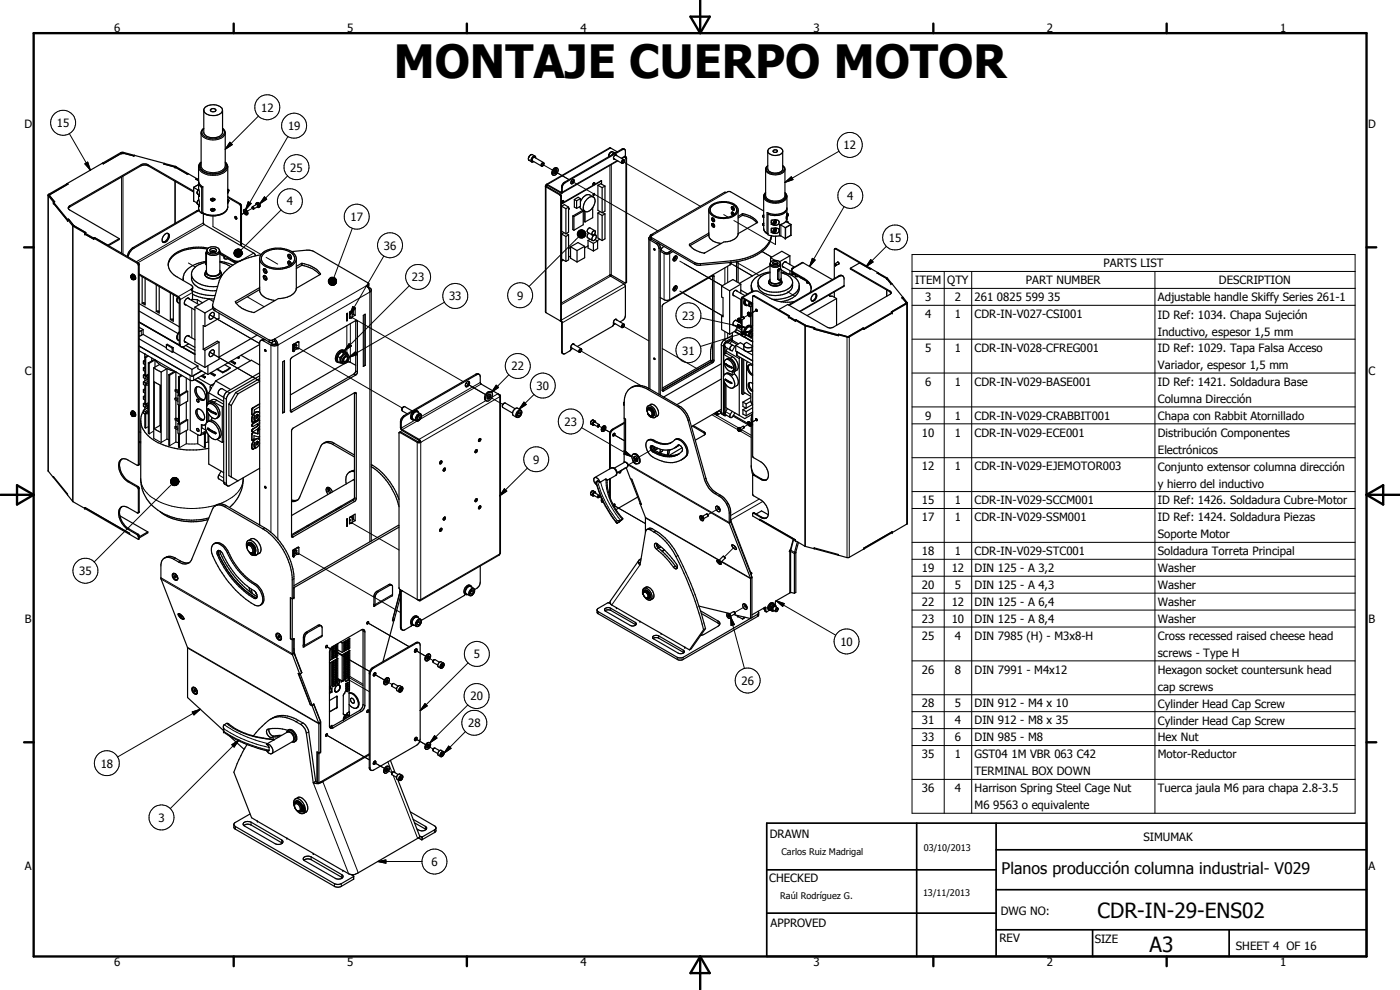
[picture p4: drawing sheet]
<svg xmlns="http://www.w3.org/2000/svg" width="420mm" height="297mm" viewBox="0 0 420 297" stroke-linecap="round" stroke-linejoin="round" font-family="sans-serif">
<defs><g id="words">
<text font-size="13.7" x="118.2" y="23.5">MONTAJE CUERPO MOTOR</text>
<g font-size="6.3">
<text x="329.4" y="275.4">CDR-IN-29-ENS02</text>
<text x="345" y="285.6">A3</text>
</g>
<text font-size="4.8" x="300.6" y="262.1">Planos producción columna industrial- V029</text>
<g font-size="3.4">
<text x="34.2" y="9.6">6</text>
<text x="104.2" y="9.6">5</text>
<text x="174.2" y="9.6">4</text>
<text x="244.2" y="9.6">3</text>
<text x="314.2" y="9.6">2</text>
<text x="384.2" y="9.6">1</text>
<text x="78.3" y="33.5">12</text>
<text x="7.4" y="38.4">D</text>
<text x="17.1" y="38.1">15</text>
<text x="86.4" y="39">19</text>
<text x="410.6" y="38.4">D</text>
<text x="253.2" y="44.8">12</text>
<text x="87.1" y="51.5">25</text>
<text x="86.1" y="61.6">4</text>
<text x="254.2" y="60">4</text>
<text x="105.2" y="66.3">17</text>
<text x="115.2" y="74.9">36</text>
<text x="266.8" y="72.6">15</text>
<text x="331.2" y="80.2">PARTS LIST</text>
<text x="123.6" y="84.4">23</text>
<text x="155.2" y="89.9">9</text>
<text x="274.6" y="85.3">ITEM</text>
<text x="284.3" y="85.3">QTY</text>
<text x="307.9" y="85.3">PART NUMBER</text>
<text x="365.8" y="85.3">DESCRIPTION</text>
<text x="134.8" y="90.1">33</text>
<text x="204.8" y="95.9">23</text>
<text x="277.6" y="90.3">3</text>
<text x="277.6" y="95.4">4</text>
<text x="286.5" y="90.3">2</text>
<text x="286.5" y="95.4">1</text>
<text x="292.5" y="90.3">261 0825 599 35</text>
<text x="292.5" y="95.4">CDR-IN-V027-CSI001</text>
<text x="347.5" y="90.4">Adjustable handle Skiffy Series 261-1</text>
<text x="347.5" y="95.6">ID Ref: 1034. Chapa Sujeción</text>
<text x="347.5" y="100.7">Inductivo, espesor 1,5 mm</text>
<text x="204.8" y="106.4">31</text>
<text x="277.6" y="105.6">5</text>
<text x="286.5" y="105.6">1</text>
<text x="292.5" y="105.6">CDR-IN-V028-CFREG001</text>
<text x="347.5" y="105.6">ID Ref: 1029. Tapa Falsa Acceso</text>
<text x="7.5" y="112.6">C</text>
<text x="153.5" y="111.1">22</text>
<text x="347.5" y="110.7">Variador, espesor 1,5 mm</text>
<text x="410.7" y="112.6">C</text>
<text x="161" y="117">30</text>
<text x="277.6" y="115.7">6</text>
<text x="286.5" y="115.7">1</text>
<text x="292.5" y="115.7">CDR-IN-V029-BASE001</text>
<text x="347.5" y="115.8">ID Ref: 1421. Soldadura Base</text>
<text x="277.6" y="125.9">9</text>
<text x="286.5" y="125.9">1</text>
<text x="292.5" y="125.9">CDR-IN-V029-CRABBIT001</text>
<text x="347.5" y="120.9">Columna Dirección</text>
<text x="347.5" y="126">Chapa con Rabbit Atornillado</text>
<text x="169.4" y="127.8">23</text>
<text x="276.7" y="131">10</text>
<text x="286.5" y="131">1</text>
<text x="292.5" y="131">CDR-IN-V029-ECE001</text>
<text x="347.5" y="131.1">Distribución Componentes</text>
<text x="347.5" y="136.2">Electrónicos</text>
<text x="160" y="139.1">9</text>
<text x="276.7" y="141.1">12</text>
<text x="286.5" y="141.1">1</text>
<text x="292.5" y="141.1">CDR-IN-V029-EJEMOTOR003</text>
<text x="347.5" y="141.3">Conjunto extensor columna dirección</text>
<text x="347.5" y="146.4">y hierro del inductivo</text>
<text x="276.7" y="151.3">15</text>
<text x="286.5" y="151.3">1</text>
<text x="292.5" y="151.3">CDR-IN-V029-SCCM001</text>
<text x="347.5" y="151.3">ID Ref: 1426. Soldadura Cubre-Motor</text>
<text x="276.7" y="156.4">17</text>
<text x="286.5" y="156.4">1</text>
<text x="292.5" y="156.4">CDR-IN-V029-SSM001</text>
<text x="347.5" y="156.4">ID Ref: 1424. Soldadura Piezas</text>
<text x="347.5" y="161.5">Soporte Motor</text>
<text x="276.7" y="166.5">18</text>
<text x="286.5" y="166.5">1</text>
<text x="292.5" y="166.5">CDR-IN-V029-STC001</text>
<text x="347.5" y="166.6">Soldadura Torreta Principal</text>
<text x="23.8" y="172.6">35</text>
<text x="276.7" y="171.6">19</text>
<text x="285.6" y="171.6">12</text>
<text x="292.5" y="171.6">DIN 125 - A 3,2</text>
<text x="347.5" y="171.7">Washer</text>
<text x="276.7" y="176.7">20</text>
<text x="286.5" y="176.7">5</text>
<text x="292.5" y="176.7">DIN 125 - A 4,3</text>
<text x="347.5" y="176.7">Washer</text>
<text x="276.7" y="181.8">22</text>
<text x="285.6" y="181.8">12</text>
<text x="292.5" y="181.8">DIN 125 - A 6,4</text>
<text x="347.5" y="181.8">Washer</text>
<text x="7.5" y="186.9">B</text>
<text x="276.7" y="186.9">23</text>
<text x="276.7" y="191.9">25</text>
<text x="285.6" y="186.9">10</text>
<text x="286.5" y="191.9">4</text>
<text x="292.5" y="186.9">DIN 125 - A 8,4</text>
<text x="292.5" y="192">DIN 7985 (H) - M3x8-H</text>
<text x="347.5" y="186.9">Washer</text>
<text x="347.5" y="192">Cross recessed raised cheese head</text>
<text x="410.7" y="186.9">B</text>
<text x="142.2" y="197.5">5</text>
<text x="252.2" y="193.7">10</text>
<text x="347.5" y="197.1">screws - Type H</text>
<text x="276.7" y="202.1">26</text>
<text x="286.5" y="202.1">8</text>
<text x="292.5" y="202.1">DIN 7991 - M4x12</text>
<text x="347.5" y="202.1">Hexagon socket countersunk head</text>
<text x="222.5" y="205.5">26</text>
<text x="347.5" y="207.2">cap screws</text>
<text x="141.2" y="210.1">20</text>
<text x="276.7" y="212.3">28</text>
<text x="286.5" y="212.2">5</text>
<text x="292.5" y="212.3">DIN 912 - M4 x 10</text>
<text x="347.5" y="212.3">Cylinder Head Cap Screw</text>
<text x="140.5" y="218.2">28</text>
<text x="276.7" y="217.3">31</text>
<text x="286.5" y="217.3">4</text>
<text x="292.5" y="217.3">DIN 912 - M8 x 35</text>
<text x="347.5" y="217.4">Cylinder Head Cap Screw</text>
<text x="276.7" y="222.4">33</text>
<text x="276.7" y="227.5">35</text>
<text x="286.5" y="222.4">6</text>
<text x="286.5" y="227.5">1</text>
<text x="292.5" y="222.4">DIN 985 - M8</text>
<text x="292.5" y="227.5">GST04 1M VBR 063 C42</text>
<text x="347.5" y="222.4">Hex Nut</text>
<text x="347.5" y="227.5">Motor-Reductor</text>
<text x="30.2" y="230.3">18</text>
<text x="292.5" y="232.6">TERMINAL BOX DOWN</text>
<text x="276.7" y="237.7">36</text>
<text x="286.5" y="237.6">4</text>
<text x="292.5" y="237.7">Harrison Spring Steel Cage Nut</text>
<text x="347.5" y="237.7">Tuerca jaula M6 para chapa 2.8-3.5</text>
<text x="292.5" y="242.8">M6 9563 o equivalente</text>
<text x="47.6" y="246.5">3</text>
<text x="231" y="251.4">DRAWN</text>
<text x="343.1" y="252.3">SIMUMAK</text>
<text x="7.4" y="261.1">A</text>
<text x="129.5" y="259.8">6</text>
<text x="410.7" y="261.1">A</text>
<text x="230.9" y="264.5">CHECKED</text>
<text x="300.3" y="274.4">DWG NO:</text>
<text x="231.3" y="278.2">APPROVED</text>
<text x="300" y="282.6">REV</text>
<text x="328.5" y="283">SIZE</text>
<text x="370.9" y="285.1">SHEET 4 OF 16</text>
<text x="34.2" y="289.9">6</text>
<text x="104.2" y="289.9">5</text>
<text x="174.2" y="289.9">4</text>
<text x="244.2" y="289.9">3</text>
<text x="314.2" y="289.9">2</text>
<text x="384.2" y="289.9">1</text>
</g>
<g font-size="2.7">
<text x="234.5" y="256.6">Carlos Ruiz Madrigal</text>
<text x="277.2" y="255.3">03/10/2013</text>
<text x="234.1" y="269.7">Raúl Rodríguez G.</text>
<text x="277" y="268.7">13/11/2013</text>
</g>
</g></defs>
<g fill="none" stroke="#000" stroke-width=".3">
<path d="M60.4 39.9a3.5 3.5 0 0 0 4.3 2.1 2.95 2.95 0 0 0 2.9-2.1M61.2 38.6a1.53 1.53 0 0 0-.5 1.7 1.53 1.53 0 0 0 1.4 1 4.2 4.2 0 0 0 5.2-1.2v-.5l-.5-1M77.5 34.8l-9.9 10M14.7 58.3l.2 .1M14.8 58.7h.1M14.8 58.7h-.3v82.7M14.9 58.4h.1M20.8 40.1l6.3 11M25.5 49.1l.8-.5 .8 2.5zM36.2 45.8l.3 .2M36.5 46h.1M36.5 53.1v22.8"/>
<path d="M36.9 45.9h.1M36.9 52.9v23.3M37 45.7l-.1 .2M42.3 49.4v.3M44.4 49.4v.3M52.5 50.1h.1M52.5 54.4v12.7M52.6 50.2h.1M52.6 54.5v12.5M52.7 49.9l-.2 .2M52.9 50l-.3 .2M59.6 55.4l-1.5 .8v4.1"/>
<path d="M59.6 50.1a3.2 3.2 0 0 0 3.1 2.4 4.9 4.9 0 0 0 5.6-2.1l.1-.3M59.7 59.9a1.03 1.03 0 0 0-.4 1.4M59.7 56.9a.97 .97 0 0 0-.4 1.4M60.4 49.7a3.1 3.1 0 0 0 3.3 2.1 3.5 3.5 0 0 0 3.9-2.1M60.4 49.1a1.87 1.87 0 0 0 1.5 2.7 5.1 5.1 0 0 0 5.8-1.3l.1-.6-.2-.8M60.4 48.8a1.68 1.68 0 0 0 .7 2.8 5.8 5.8 0 0 0 6.8-.9l.2-.9-.5-1M64 59.5l-.9 .3 .3 .4M64.2 59.6h.1M64.2 59.6l.1 .1M68.3 57.7h.1M69 42.7l.7 .7-2.1 1.4zM79.4 59.1l.6 .7-2.1 1.4z"/>
<path d="M86.3 52.8l-8.4 8.4M86.4 41l-12.7 21.9M159.7 48v.2M159.8 48.3h.1M159.8 47.5l-.1 .4M159.8 46.4h-.5l-.4 .5-.3 .6 .2 .6M160.3 47.2l-.6 .5 .1 .6M160.3 47.2h.1M160.3 47.2h.2M160.3 47.2h-.2M162.9 49.4l3 1.7M166.4 51.4l4.4 2.5"/>
<path d="M168.2 58.3l-.2 .2M168.5 58.8l-.2 .1M168.6 56.2l.1 .1M169.4 54.7l.2 .1M171.5 54.3l.6 .4M171.5 54.3h.1M171.5 54.3l25.9 15M183 49.7v32.8l-14.5 8.4M183.2 44.4l-18.9 11-.4 .7v37.7M183.5 49.4v33.1M183.9 45.6a1.12 1.12 0 0 0-1.2 1.4M185.2 48.2l-16.5 9.5h-.4v.2"/>
<path d="M186.6 44.7l.2 .2M187 48.5l23.2 13.4M187.7 46.7l-1.3 .8M187.8 47l-.2 .2M188 47.5l-.1 .1M218 57.8l-22.1 12.7M229.2 59a3.5 3.5 0 0 0 4.4 1.9 2.6 2.6 0 0 0 2.6-1.9M229.8 58.2a1.5 1.5 0 0 0 1.2 2.1 3.7 3.7 0 0 0 4.8-1.4l-.2-.7M229.8 50.8a2.02 2.02 0 0 0 2 1.6 3.2 3.2 0 0 0 3.7-1.3l.1-.3M229.8 58.7a2.36 2.36 0 0 0 2.5 1.6 2.81 2.81 0 0 0 3.2-1.4l.1-.2M229.8 57.9a1.61 1.61 0 0 0-.2 1.8 1.61 1.61 0 0 0 1.6 .8 4.3 4.3 0 0 0 4.6-1.1l.2-.8-.4-.7M230.4 49.8a1.2 1.2 0 0 0-.3 1.2 1.2 1.2 0 0 0 .9 .9 3.8 3.8 0 0 0 4.1-.5l.3-1-.5-.6"/>
<path d="M235.6 54.7l1.9-1.7 .5 .9zM251.8 45.4l-16.2 9.3M20.9 61.8v.3M22.1 67.7h.1M22.1 67.6l-.3 .1v82.7M22.2 67.7l-.3 .2v82.6M39.9 74.3l.3 .2M41.8 79.4l-.3 .2M56.5 78.9l2.1 1.2M59 63.3l.3 .1M61 66.9l-20.1 11.6M61.3 67.4l-20.1 11.6"/>
<path d="M61.8 76.1l.2 .1M61.8 79.2h.2M63.9 64.8v3.2l14.5 8.4M63.9 63.3v.1M63.9 60.2v.1M64 62.6a.41 .41 0 0 0-.7 0 .41 .41 0 0 0 .1 .6M64.2 62.6l.1 .2M68.3 60.7h.1M68.4 62a3.4 3.4 0 0 1-3.7 2.6l-2.6-.3-1.2-.5M70.2 75.8l2.5 .1-2.5 .2zM70.2 76.1l2.5-.2-2.4 .4zM70.2 78.1v.3"/>
<path d="M70.2 75.9h2.5M70.3 75.6l2.4 .3-2.5-.1zM70.3 76.3l2.4-.4-2.3 .7zM70.4 75.3l2.3 .6-2.4-.3zM70.4 76.6l2.3-.7-2.2 .9zM70.5 75.1l.2-.2 2 1zM70.5 75.1l2.2 .8-2.3-.6zM70.5 76.8l2.2-.9-2 1.1zM70.7 74.9l.3-.1 1.7 1.1zM70.7 77l2-1.1-1.7 1.2zM71 74.8l.2-.1 1.5 1.2zM71 77.1l1.7-1.2-1.5 1.3z"/>
<path d="M71 65.2l-.1 .1M71.2 74.7h.3l1.2 1.2zM71.2 77.2l1.5-1.3-1.2 1.3zM71.5 74.7h.3l.9 1.2zM71.8 74.7l.9 1.2zM72 74.8l.7 1.1zM72.1 61.1l-.3 .2M72.2 75l.5 .9zM72.3 78.1v.1M72.4 75.2l.3 .7zM72.5 61.7l-.3 .2M72.5 75.4l.2 .5z"/>
<path d="M72.7 75.9l-.9 1.2-.3 .1zM72.7 75.9l-.7 1.1-.2 .1zM72.7 75.9l-.7 1.1zM72.7 75.9l-.5 1zM72.7 75.9l-.3 .8zM72.7 75.9l-.2 .6zM72.7 75.9v.3zM73.9 63.5l-1.4 .9 1.2-.8M74.5 60.5l.9 .5-1.7 1.9zM75.9 62.4l-1.7 1M76.1 75.9l-3.6 2.2M77.1 61.3h.3l.2 .4"/>
<path d="M77.1 61.3l.4 .4M77.5 61.7l-.1 .2zM79.9 77.2l3.4 2M84.4 63l-12.1 12.1M90.5 79v.7M90.7 79v.6M105.7 68.5l-5.5 14.7M115.2 76.8l-10.1 17.6M173.3 70.1l2.5 .1-2.5 .2zM173.3 70.4l2.5-.2-2.5 .4zM173.3 70.2h2.5M173.3 69.8l2.5 .4-2.5-.1z"/>
<path d="M173.3 70.6l2.5-.4-2.4 .7zM173.4 69.6l2.4 .6-2.5-.4zM173.4 70.9l2.4-.7-2.2 .8zM173.6 69.3l.2-.1 2 1zM173.6 69.3l2.2 .9-2.4-.6zM173.6 71l2.2-.8-2 1zM173.6 71.1l-14.9 14.9M173.8 69.2l.2-.2 1.8 1.2zM173.8 71.2l2-1-1.8 1.2zM174 69h.3l1.5 1.2zM174 71.4l1.8-1.2-1.5 1.2zM174.3 69h.3l1.2 1.2z"/>
<path d="M174.3 71.4l1.5-1.2-1.2 1.2zM174.6 69h.2l1 1.2zM174.8 69l1 1.2zM175.1 69.1l.7 1.1zM175.3 69.3l.5 .9zM175.5 69.5l.3 .7zM175.6 69.7l.2 .5zM175.8 70.2l-1 1.2h-.2zM175.8 70.2l-1 1.2zM175.8 70.2l-.7 1.1zM175.8 70.2l-.5 1zM175.8 70.2l-.3 .8z"/>
<path d="M175.8 70.2l-.2 .5zM175.8 70.2l-.1 .3zM195.5 71.2v.6l-.4 .2v44.7M197.3 72.8l-.4 .3M198.2 74.3l-.4 .2M199.7 75.8l-.4 .2v13.9M200.6 75.8l.4 .2v13.9M204 78.4l12.7 7.3M207 73.3v.2M208.5 78.8v.4M210.2 79.1v.5M217.2 64.4l1.4 .8"/>
<path d="M218.4 79.9v4.9M218.9 78.8l6.9 4M219.1 78.8v.7M219.4 78.3v.4M220.2 66.2l12.5 7.2v-2.5M220.8 78.6l7.6 4.4M222.7 64.2v.4M223 64.1v.5M227.3 66.7h.1M228.7 75.5l2.9 1.6M229.2 66.9h.1M229.2 64.5h.1"/>
<path d="M229.2 64.5v.8M229.2 66.9v.8M229.2 68.5a1.77 1.77 0 0 0 1 1.5M229.2 67.7h.1M229.2 65.3h.1M231.3 71.4v.4M232.4 68.7l.3-.1a.54 .54 0 0 1 .1 .8 .54 .54 0 0 1-.7 .2zM232.4 66.3h.5v.4l-.5 .6a.57 .57 0 0 1-.3-.5 .57 .57 0 0 1 .3-.5zM232.8 68.5a.82 .82 0 0 0-.7 1.3M232.8 66.1a.82 .82 0 0 0-.7 1.2M233.9 67.5v3.2M234.3 67.5v3.3"/>
<path d="M235.8 68.4l1.5-.9v3.1l-1.5 .9zM236 66.3v.2M236.2 66.6l.3 .2M236.2 66.5h.2M236.2 64.1a.49 .49 0 0 1 .4 .5 .49 .49 0 0 1-.3 .5l-.3 .1M236.2 64l.2 .1M237.3 67.3l-1.6 1v3.2M241 78.8l-3 1.7M243.8 77.5l.8 .5-1.6 1.9zM250.9 74.5l-.2 .2M253.3 62l-10.3 17.9M261.3 77.9l.7 .7-2.1 1.4z"/>
<path d="M266 73.9l-6.1 6.1M273.7 76.4h133v167.6h-133zM42.4 99.2v1.4M53.4 89.2a1.19 1.19 0 0 0 .1 1.6M53.8 99.7a1.73 1.73 0 0 0-.3 2.4M57.2 86.9l-3.7 2.1v.3M57.4 86.8v.2M57.6 92.5v8.9M57.8 87.8l-3.8 2.1-.2-.2M57.8 89.7l-.2 .5M62.9 94.4l15 8.7M64.5 92.6v.7"/>
<path d="M70.7 90.5v.2M74.2 89.1l5.1 2.9M96.2 82.2v.1M98.5 84.2l2.5 .2-2.5 .1zM98.5 84.5l2.5-.1-2.4 .4zM98.5 84.4h2.5M98.6 84l2.4 .4-2.5-.2zM98.6 84.8l2.4-.4-2.3 .6zM98.7 83.8l2.3 .6-2.4-.4zM98.7 85l2.3-.6-2.1 .9zM98.9 83.6l.2-.2 1.9 1zM98.9 83.6l2.1 .8-2.3-.6z"/>
<path d="M98.9 85.3l2.1-.9-1.9 1zM99.1 83.4l.2-.2 1.7 1.2zM99.1 85.4l1.9-1-1.7 1.2zM99.3 83.2h.3l1.4 1.2zM99.3 85.6l1.7-1.2-1.4 1.2zM99.6 83.2h.3l1.1 1.2zM99.6 85.6l1.4-1.2-1.1 1.2zM99.9 83.2h.2l.9 1.2zM100.1 83.2l.3 .1 .6 1.1zM100.4 83.3l.6 1.1zM100.6 83.4l.4 1zM100.7 83.7l.3 .7z"/>
<path d="M100.9 83.9l.1 .5zM101 84.4l-.9 1.2h-.2zM101 84.4l-.6 1.1-.3 .1zM101 84.4l-.6 1.1zM101 84.4l-.4 .9zM101 84.4l-.3 .7zM101 84.4l-.1 .5zM101 84.4v.3zM104.1 97.7v8.2M104.2 94v.2M105.1 94.9l33.9 19.6M105.1 97.1v11.6"/>
<path d="M105.9 92l.8 .5-1.6 1.9zM106.8 96.2l.5 .3M109.9 85.8l-27.5 15.9M110.4 85.5v.6M111 86.4l-.3 .2M122.8 85.7l-19.5 19.5M133.4 90.7l-28.6 16.5M168.5 95.9l-.2 .1M183.2 82.8l-14.7 8.6M187 97.8l7.7 4.5M187.3 85.2l-19 10.9v.3M187.7 85.9l-19 11-.1-.2"/>
<path d="M188 84.6l-.1 .1M204 87.3l12.7 7.4-11.4-6.6M210.3 95.4l13.4 2.9M213.9 82.7l.4 .2M217.5 80.4v4.9M217.5 99.5v2.4M218.4 99.9v1.5M221.4 97.3l2.3 1h-2.5zM222.4 99.7l2.5-.3-2.2 1.2zM224.8 90.6l-.1 .7 .2 .6M224.9 94.4l.1-.1-1.7 .9M224.9 99.4l-14.7 4.6"/>
<path d="M225 90.7a.65 .65 0 0 0-.1 1 .65 .65 0 0 0 1 0M225.3 92v2.3M225.3 94.9v2.9M225.4 98.2h.1M225.5 97.9l-.1 .3M225.9 87.5l-3 1.8-.2 .4-.2-.2M225.9 98.8a1.28 1.28 0 0 0-.7 2.1l.7-.3M225.9 98.6a1.61 1.61 0 0 0-1 2.3M226.4 88.7l-.2 .2M227.1 93l-1.9 1.1 1.8-1M233.4 81.2l.4 .2M233.4 83.7l.4 .1"/>
<path d="M236.4 87.5l2.2 1.4M237.6 82.3h.9M237.9 81.6v.2M239.5 82.7v.2M239.7 82.8l.1 .3M240.4 83.3l-.2 .1M241.3 83.5v.3M241.8 97.6l-.3 .1v66.2M241.8 97.7h.1M241.8 97.7l-.1 66.3M251.7 82.8l.2 .1M253.3 85.7l-13.3 7.7"/>
<path d="M266.1 87v1.9M266.1 83.6h.1M266.3 83.4l-.2 .2M266.4 83.6h-.3M267.1 87.3v.3M271.9 91l.2 .1v66.2M272.2 90.8h-.2M273.7 81.4h133M273.7 86.5h133M273.7 91.6h133M283.4 81.4v162.6M291.6 81.4v162.6"/>
<path d="M346.6 81.4v162.6M44.1 113.9l.4 .3M53.8 103.3l.2 .1M57.1 112.6v1.5M58.1 112.6v1.5M60.4 114.9l-.3 .1M62.2 118.1l-.2 .1M62.9 105.7l15 8.6M67.1 119.3l.8 .5M68.2 117.5l.8 .4M79.5 101.9l-.5 .3M80.8 102v.6"/>
<path d="M81.8 102v.6M81.8 103.3l-.5 .2v56.2M89.1 104.1l31.6 18.3M104.8 103.1l.7 .7-2.2 1.4zM104.8 107.2l1.9-1.7 .5 .9zM106.2 112.2l.6 .3M106.4 117.9l.5 .3M106.8 111.3l.5 .3M139.9 115l5.8 3.4zM142.8 112.3l.3 .1M144.1 114.8l-17.7 10.2M144.4 115.2l-18.3 10.6"/>
<path d="M146.6 118.9l-.2-.2 4.5 2.7M148.9 115.6l.7 .6-2.1 1.5zM149.4 118.2l-1.8 1M150 118.4l-.2 .1M152.7 112.4l-5.2 5.3M160.3 118.4l-4.5 4.4M168.6 105.5l.1 .1M174.2 105.2l18.2 10.5M194.8 116.6l-.4 .2M198.7 104.6l10.8 6.2M198.7 117.1l.5 .2M213.4 108.6l.5 .2"/>
<path d="M213.9 107.9l.4 .2M216.5 103.5l.6 .4M217.3 102l.7 .4M217.4 103.7l.2 .1M218 109.3l-.2 .1M218 114l-.2 .1M218 102.7l.2 .2M219.6 115l-.2 .1M219.7 110.3l-.2 .1M219.9 107.1l-.8 .4M221.2 105.6l.1 1.1M222.5 100.3l.2 .1"/>
<path d="M225.6 104.1v1.2M254.3 101h.1M254.3 101l-.1 66.3M254.7 101l.2 .1v66.1M273.7 101.8h133M273.7 111.9h133M41.8 139.2l-.3 .2M44.1 122.5l.4 .2M44.5 128l-.8 .4-.2-.1M46.1 131.5l2.3 1.3 1.7-1.1 .6 .3M46.1 129.3l-1.3 .9-.3-.2M53.6 132.8l-.8-.2-1.9 1.1-.2-.1"/>
<path d="M53.6 134.2l.2 .1 2.1-1.2h3.4l2.1 1.2 .2-.1M61.9 129.2l-1.5 .8M62.2 126.4h-.2M62.6 132.8h-1M62.7 122.9l-.2 .2M62.7 128.7l-.2 .2M64.8 130l-.2 .1M64.8 124.2h-.1M65.1 120.1l-.9 .5M75.5 133.8h.1M75.5 125.7h.1M75.6 131.9v.1"/>
<path d="M75.6 122.9v.1M75.6 124.2h.1M75.8 128.7h.1M75.9 127.1h.1M75.9 122.3l.1 .1M76 129.8h.1M76.5 134.2l.1 .1M76.5 126.2h.1M76.9 125.5l1 .7M77 128h.2M77.4 129.3h.1M77.6 126.1l.1 .1"/>
<path d="M87.2 123.2l.5 .3M100.3 133l-.5 .3M111.8 139.6l-.4 .3M120.2 126.5l.2 .2M120.3 129.6l-.2 .2M121.2 124.7l.3 .2M124.5 126.1l-4.1 2.3-.2-.1M125.1 126.4l-4.4 2.5v.3M125.3 124.6l.7-.4a1.13 1.13 0 0 1-.3 2l-.4 .1a.87 .87 0 0 1-.5-.8 .87 .87 0 0 1 .5-.9zM125.5 132.6l-.3 .1v47.2M126.1 124.1a1.4 1.4 0 0 0-1.2 2.2M126.3 132.7l23.7-13.7v47.2l-23.7 13.7z"/>
<path d="M145.9 120.2l-20.1 11.6v.3M155.6 123.4l.4-.2a.67 .67 0 0 1 .6 .4 .67 .67 0 0 1-.2 .7l-.9 .9a1.07 1.07 0 0 1 .1-1.8zM156.3 123.1a1.44 1.44 0 0 0-1.3 2.1M157.3 120.6l.6 .8-2.1 1.4zM174.5 128.3l15.1 8.7M178.1 126.1a.78 .78 0 0 0-.7 1.2M178.3 126.6l-.3 .7h.1M178.3 126.6l.2 .1zM178.3 126.6l-.3 .5M179.7 127.8l.9 .5M181 128.5l2.1 1.2-2-1M183 130.2l.2 .1"/>
<path d="M183.8 128.8l.3 .1M184 130.3l3.4 1.9zM187.3 138.6l.2 .1M187.3 120.7v.8M187.7 135.4l1.9 1.6-2.4-.8zM188.3 139.1l30.6 17.7 .4-.3M188.4 139.4l30.5 17.7 .4-.5M190.2 138.6l-1.8 1M191 138l-.1 .2M191.2 137.5l-.3 .1M195.7 124.9l-.2 .1M195.8 134.8l-4 2.3"/>
<path d="M196.2 132.1l-.3 .1M196.7 135.2l-.8 .4M203.6 133.5l-.2 .1M204 121.9l-.4 .2M206.1 136.8l-.3 .1M206.9 125.9l-.4 .2M211.3 129.6v.3M213.7 124.5l7.7 4.4M214.2 124.1l.2 .1M215.1 124.6l6.5 3.8M215.8 123.3l.4 .2v.5M216.5 123.7l.6 .4"/>
<path d="M217.4 124l.2 .1M217.8 123.5l1.4 .8M222.2 129.4l3.3 1.8M222.5 128.9l3 1.7M224.9 127.2l.1-.1-1.7 1M225.5 139.7l.2 1.4 .7 1.4M227.1 125.9l-1.9 1 1.8-1M273.7 122.1h133M273.7 127.2h133M273.7 137.3h133M38.7 158.7l-.3 .1M38.7 144.4l-.3 .2"/>
<path d="M41.4 146l-.2 .1M41.8 153.5l-.3 .2M41.8 146.6l-.3 .1M42.2 143.7a7.9 7.9 0 0 0 4.7 6.4 24.7 24.7 0 0 0 18.4 1.3M51.2 144.4l2.5 .1-2.5 .1zM51.2 144.6l2.5-.1-2.5 .4zM51.2 144.5h2.5M51.2 144.1l2.5 .4-2.5-.1zM51.2 144.9l2.5-.4-2.4 .6zM51.3 143.8l2.4 .7-2.5-.4zM51.3 145.1l2.4-.6-2.2 .8zM51.5 143.6l.2-.2 2 1.1z"/>
<path d="M51.5 143.6l2.2 .9-2.4-.7zM51.5 145.3l2.2-.8-2 1zM51.5 145.4l-23.2 23.2M51.7 143.4l.3-.1 1.7 1.2zM51.7 145.5l2-1-1.7 1.2zM52 143.3h.2l1.5 1.2zM52 145.7l1.7-1.2-1.5 1.2zM52.2 143.3h.3l1.2 1.2zM52.2 145.7l1.5-1.2-1.2 1.2zM52.5 143.3h.2l1 1.2zM52.7 143.3l1 1.2zM53 143.4l.7 1.1z"/>
<path d="M53.2 143.6l.5 .9zM53.4 143.7l.3 .8zM53.5 143.9l.2 .6zM53.7 144.5l-1 1.2h-.2zM53.7 144.5l-1 1.2zM53.7 144.5l-.7 1.1zM53.7 144.5l-.5 .9zM53.7 144.5l-.3 .7zM53.7 144.5l-.2 .5zM53.7 144.5l-.1 .3zM65.7 142.5l1.4 .9M67.1 144.6l.8 .5"/>
<path d="M67.9 151.7l-.5 .3M73 143.7a7.7 7.7 0 0 1-5.1 6.6l-2.2 1M79.4 158.4l-.5 .3M88.5 159.8l.3 .2M89.2 159.4l.4 .2M99 147.2l-.9 .5M104.2 155.6v.2M105.1 156.6l14.6 8.4M105.9 150.2l.5 .3M106.4 149.3l.5 .3M151.4 146.6l.7 .8-2.1 1.4zM158.3 140.5l-8.3 8.3"/>
<path d="M178 148.3v.2M178.1 147.3a.82 .82 0 0 0-.7 1.2M178.4 147.8l-.3 .2M178.5 147.9l-.2-.1-.3 .5M179.3 144.3a33.7 33.7 0 0 0 5.9 11.9l-.3 .3a33.4 33.4 0 0 1-6-11.9M179.7 149l.8 .5M180.2 144.6a32.8 32.8 0 0 0 6 11.6l-.9 .7M181.7 143.8l.2 .2a17.7 17.7 0 0 0 4.9 11.8M183.5 140.4a1.51 1.51 0 0 1 1.3 2.3M184.1 151.6l9.6 5.5zM186.7 155.9l-.9 .7M193.7 155.4l22.1 12.7"/>
<path d="M193.7 155.2l22.1 12.9M195.7 158.6l-.6 .4M196.8 159.3l-.6 .3M210.9 155l.1 .1M211 155.1l.1 .5M211.1 155.2v.1M211.1 155.4v.1M211.9 143.6l-.5 .2M215 147.9l-.4 .2M215.9 152.4l-3.5 2M216.2 148.6l-.4 .2M218.5 151l-.4 .3"/>
<path d="M219.3 153.7l-.4 .3M226.4 153.9l-.2 .1M226.4 142.5l-.2 .1M227.9 149.7l-8.6 5M228.5 155.2l-.1 .1M228.5 143.7l-.1 .1M228.9 150.5l-9.6 5.5 6.1 15.9M273.7 152.6h133M273.7 147.5h133M41.4 160.3l-.2 .1M41.8 160.9l-.3 .1M48.3 173.4l39.4 22.7 .5-.3"/>
<path d="M48.3 173.7l39.5 22.8 .5-.5M50.3 167l-.6 .3M52.6 167.4l-.5 .4M54.1 168.3l-.5 .4M66.2 166.1l-.9 .5M68.6 165.7l-.4 .2M76.6 175.1l-.4 .2M76.6 166l-.2 .1M77.1 179l-.9 .5M83.4 161.8v-58.3l27.6-15.9v75M87.5 160.8l.5 .3M88.2 173.7l-.5 .3"/>
<path d="M89.1 165.8l31.1 18M112.2 179l.4 .2M113.1 177.4l.3 .2M116.6 175.4l.4 .2M117.8 178.4l-5.2 3M120 177.2h.2M120 177.5h.2M120.2 177.3h.5M141.3 177l.4-.3a.62 .62 0 0 1 .7 .3 .62 .62 0 0 1-.1 .8l-.3 .4a.59 .59 0 0 1-.5 .5 .59 .59 0 0 1-.6-.4v-.6zM142.1 176.5a1.43 1.43 0 0 0-1.2 2.2M192.1 167.9l.2 .2M192.1 169.5l-8.5 12"/>
<path d="M193.3 177.1l-.1 .1M197.6 164.5l-.5 .3M202.6 169.8l-.5 .3M203.4 166.7l-.6 .3M215.8 168.1l.4 .3M215.8 168.1l.6 .6M216.3 168.5l.1 .2M216.4 168.7h.1M216.5 168.6l8.7 5 .5-.2M216.6 168.4l8.6 5.1 .4-.4M220.5 164l-3.1 3.1M225.5 172.1v.7"/>
<path d="M237 165.5v12.4M237.3 165.4l1.1 .7 .4-.2M237.3 165.1l1.2 .6h.3M238 161.8l-.9 3.3M273.7 162.7h133M273.7 167.8h133M273.7 172.9h133M273.7 178h133M56.2 194.2l39.5 22.8 .5-.5M56.3 194.4l39.4 22.8 .5-.3M88.2 194.6h.1M88.5 196.5v.1"/>
<path d="M91 193.6v.5M91 191.2l.4 .2M91.9 189.7l.4 .2M95.4 187.6l.4 .2M96.7 190.6l-5.3 3M98.2 194.1l12.7 7.4M100.7 197.1v.1M109 189.3l.5 .3M110.5 186.9l12.3 7.1M112.1 181.4v.5M120.2 188.2l.2 .1M124.5 195l3.3 1.9z"/>
<path d="M124.8 192.8l.2 .2M125.2 186.4l.5-.4 .5-.1a1.38 1.38 0 0 1-.9 2l-.4-.3zM125.8 180v.2M126.1 185.8a1.44 1.44 0 0 0-1.2 2.1M128.4 197.3l-.2-.2 1.8 1.1M132.4 199.3l.6-.2a.77 .77 0 0 1 .1 .9 .77 .77 0 0 1-.9 .3v-.4zM133 198.9a1.02 1.02 0 0 0-.8 1.5M140.5 198.9l-14.4 14.3M179.5 183.5v.6M183.3 182.5v.6M190.7 186.7v.7M197.7 190.8v.7"/>
<path d="M203.3 197.2v.7M205 197.2v.7M205.1 195.1v.6M215.5 186.3v.6M218.9 184.3h.1M219 184.3l.1 .1M219.1 184.4l.1 .3M219.2 184.5l.1 .4M219.3 185.1l1.1 2.3-1 .3zM219.3 185.1l4.1 15.5M224 181.7l-3.5 2.1M227.4 184.3v.7"/>
<path d="M229.3 182.4l.3 .1M229.6 182.5h.1M229.6 183.2l.3 .2M229.9 182.4l-.3-.2v.5M232.6 182a.7 .7 0 0 0-.5 1M232.9 180.3l2.5 .8-.5 .8zM232.9 180.3l17.9 10.3M273.7 183h133M273.7 188.1h133M273.7 198.3h133M57.7 213.6l2.4-.8-1.9 1.7zM60.1 212.8l-24.8 14.3"/>
<path d="M67.3 217.5a37.9 37.9 0 0 0 13 5.6M68 217a24.1 24.1 0 0 0 13.9 4.9l.2 .1M86.2 219.7a1.85 1.85 0 0 1 1.6 2.8M89.5 216.2l-.7 .3M90.9 216.9l-.7 .4M92.7 219.6l-.8 .4M99.4 218.1l.5 .3M100.4 207.1h.1M101 212.3h.1M101.1 209h.1M101.1 212.2h.1M104 214.7v.7"/>
<path d="M104.2 214.5v.8M104.3 214.5l.3 .3M104.3 203.8l6.5 3.7M104.9 203.4l4.1 2.3M105 202.9l4 2.4M107.9 213.2l.5 .3M109 211.4l.5 .3M110.5 213.5l.2 .1M110.8 202.1l.3 .2M111.9 200.3l.2 .1M112.1 202.2l.4 .2M112.3 202.3l3.1 1.7"/>
<path d="M116 204.4l-.2-.1 1.8 1.1M120.2 206.3a.4 .4 0 0 1 .6 0 .4 .4 0 0 1 0 .6l-.5 .6h-.5v-.7zM120.7 206.1a1 1 0 0 0-.9 1.5M127.5 211.1l.7 .7-2.1 1.4zM139.7 219.5l-6.4 6.5M140.4 211.5l-11.4 11.4M273.7 208.4h133M273.7 213.5h133M273.7 218.6h133M69.6 223.4l2.1-1.4-1.4 2.2zM71.7 222l-20.6 20.6M80.8 224.3a40.1 40.1 0 0 1-13.6-5.6v.8a40.1 40.1 0 0 0 13.6 5.6"/>
<path d="M82.2 220.9l-.7 .4M94 234.9l10.6 27.3M96.3 234.6l.6-.1 10.6 27.4M98.2 220.6l12.6 7.4M110.8 230.3l.3 .1M112.1 228.7l3.3 1.8zM116 230.9l-.2-.1 1.8 1.1M116.4 228.6l1.3 3.2M118 232.7l7.3 18.8M120.1 233a.47 .47 0 0 1 .8-.2 .47 .47 0 0 1-.2 .8l-.4 .5-.5-.1v-.4zM120.7 232.6a1.02 1.02 0 0 0-.9 1.5M124.5 221.5l3.3 1.9z"/>
<path d="M128.4 223.8l-.2-.1 1.8 1M130.4 220.7l.7 .7-2.1 1.5zM132.4 225.8l.6-.2a.77 .77 0 0 1 .1 .9 .77 .77 0 0 1-.9 .4v-.5zM133 225.5a1.02 1.02 0 0 0-.8 1.5M134.7 223.9l.7 .6-2.1 1.5zM273.7 223.7h133M273.7 233.8h133M70.6 248v.8M75.3 246.7v.8M84.5 252v.9M90.9 241.7l-.1 .2M91.3 243.3l-.1 .1"/>
<path d="M91.3 242.4l-.1 .1M93.4 257.1v.8M113.3 258.5l2.5-.5v1zM113.3 258.5h13.3M126.4 251.1v.8M126.8 251.1v.8M127.7 247.9v.9M130.4 249v.8M100.4 265.1v.8M102.4 265.1v.8M102.6 262.4v.8M106.1 263v.8"/>
<circle cx="18.9" cy="36.8" r="3.8"/>
<circle cx="80.2" cy="32.2" r="3.7"/>
<circle cx="88.2" cy="37.7" r="3.8"/>
<circle cx="89" cy="50.1" r="3.8"/>
<circle cx="255" cy="43.5" r="3.8"/>
<circle cx="255.2" cy="58.8" r="3.8"/>
<circle cx="87" cy="60.4" r="3.8"/>
<circle cx="107.1" cy="65" r="3.8"/>
<circle cx="117" cy="73.6" r="3.7"/>
<circle cx="268.6" cy="71.3" r="3.7"/>
<circle cx="125.5" cy="83.1" r="3.8"/>
<circle cx="136.6" cy="88.8" r="3.8"/>
<circle cx="156.1" cy="88.6" r="3.8"/>
<circle cx="206.6" cy="94.6" r="3.8"/>
<circle cx="155.4" cy="109.8" r="3.7"/>
<circle cx="162.9" cy="115.7" r="3.8"/>
<circle cx="206.6" cy="105.1" r="3.8"/>
<circle cx="160.9" cy="137.8" r="3.8"/>
<circle cx="171.3" cy="126.5" r="3.8"/>
<circle cx="25.7" cy="171.2" r="3.7"/>
<circle cx="143.1" cy="196.2" r="3.8"/>
<circle cx="254" cy="192.4" r="3.7"/>
<circle cx="142.3" cy="216.9" r="3.8"/>
<circle cx="143" cy="208.8" r="3.8"/>
<circle cx="224.4" cy="204.2" r="3.8"/>
<circle cx="32" cy="229" r="3.7"/>
<circle cx="48.5" cy="245.2" r="3.8"/>
<circle cx="130.4" cy="258.5" r="3.8"/>
</g>
<g fill="#000">
<circle cx="56.4" cy="52.1" r=".18"/>
<circle cx="58.1" cy="56.2" r=".18"/>
<circle cx="59" cy="53.6" r=".18"/>
<circle cx="64.3" cy="59.7" r=".18"/>
<circle cx="68.4" cy="57.8" r=".18"/>
<circle cx="16" cy="61" r=".18"/>
<circle cx="20.3" cy="66.2" r=".18"/>
<circle cx="20.6" cy="65.8" r=".18"/>
<circle cx="25.5" cy="70.2" r=".18"/>
<circle cx="25.7" cy="69.8" r=".18"/>
<circle cx="28.4" cy="71.3" r=".18"/>
<circle cx="63.2" cy="75.5" r=".18"/>
<circle cx="64.3" cy="62.8" r=".18"/>
<circle cx="64.7" cy="75.5" r=".18"/>
<circle cx="68.4" cy="60.9" r=".18"/>
<circle cx="206.9" cy="73.4" r=".18"/>
<circle cx="229.2" cy="66.9" r=".18"/>
<circle cx="229.2" cy="64.5" r=".18"/>
<circle cx="232.1" cy="79.3" r=".18"/>
<circle cx="232.7" cy="68.5" r=".18"/>
<circle cx="233.3" cy="79.3" r=".18"/>
<circle cx="235.7" cy="71.5" r=".18"/>
<circle cx="250.5" cy="79.3" r=".18"/>
<circle cx="250.7" cy="79.6" r=".18"/>
<circle cx="39.5" cy="83.3" r=".18"/>
<circle cx="39.6" cy="83.2" r=".18"/>
<circle cx="39.6" cy="83.4" r=".18"/>
<circle cx="39.7" cy="83.2" r=".18"/>
<circle cx="39.7" cy="83.5" r=".18"/>
<circle cx="39.7" cy="83.4" r=".18"/>
<circle cx="104.9" cy="94.3" r=".18"/>
<circle cx="104.9" cy="94.4" r=".18"/>
<circle cx="105" cy="94.3" r=".18"/>
<circle cx="168.3" cy="96.1" r=".18"/>
<circle cx="221.6" cy="96.2" r=".18"/>
<circle cx="221.6" cy="96.1" r=".18"/>
<circle cx="221.6" cy="96.3" r=".18"/>
<circle cx="221.7" cy="96.1" r=".18"/>
<circle cx="221.8" cy="96.2" r=".18"/>
<circle cx="221.8" cy="96.3" r=".18"/>
<circle cx="225.3" cy="97.8" r=".18"/>
<circle cx="225.4" cy="98.2" r=".18"/>
<circle cx="236.6" cy="95.1" r=".18"/>
<circle cx="267.4" cy="85.1" r=".18"/>
<circle cx="267.5" cy="93.6" r=".18"/>
<circle cx="267.7" cy="93.9" r=".18"/>
<circle cx="270.8" cy="89.3" r=".18"/>
<circle cx="271" cy="89.2" r=".18"/>
<circle cx="43.5" cy="106.2" r=".18"/>
<circle cx="88.9" cy="103.5" r=".18"/>
<circle cx="219.7" cy="110.3" r=".18"/>
<circle cx="39.5" cy="124.3" r=".18"/>
<circle cx="39.6" cy="124.2" r=".18"/>
<circle cx="39.6" cy="124.5" r=".18"/>
<circle cx="39.7" cy="124.5" r=".18"/>
<circle cx="39.7" cy="124.2" r=".18"/>
<circle cx="39.7" cy="124.4" r=".18"/>
<circle cx="62.4" cy="128.4" r=".18"/>
<circle cx="64.8" cy="124.2" r=".18"/>
<circle cx="75.7" cy="126.7" r=".18"/>
<circle cx="194.9" cy="124.6" r=".18"/>
<circle cx="195.7" cy="124.9" r=".18"/>
<circle cx="221.6" cy="128.9" r=".18"/>
<circle cx="221.6" cy="129" r=".18"/>
<circle cx="221.6" cy="129.1" r=".18"/>
<circle cx="221.7" cy="128.9" r=".18"/>
<circle cx="221.8" cy="129" r=".18"/>
<circle cx="221.8" cy="129.1" r=".18"/>
<circle cx="25.5" cy="152.6" r=".18"/>
<circle cx="104.1" cy="156" r=".18"/>
<circle cx="104.9" cy="155.9" r=".18"/>
<circle cx="105" cy="156" r=".18"/>
<circle cx="210.7" cy="155.5" r=".18"/>
<circle cx="219.3" cy="156" r=".18"/>
<circle cx="267.7" cy="159.8" r=".18"/>
<circle cx="88.2" cy="179.4" r=".18"/>
<circle cx="88.2" cy="176.3" r=".18"/>
<circle cx="88.9" cy="165.1" r=".18"/>
<circle cx="193.1" cy="178.1" r=".18"/>
<circle cx="238.7" cy="162.2" r=".18"/>
<circle cx="83.9" cy="191" r=".18"/>
<circle cx="88.2" cy="191.6" r=".18"/>
<circle cx="117.8" cy="186.1" r=".18"/>
<circle cx="185" cy="182.3" r=".18"/>
<circle cx="192.1" cy="186.4" r=".18"/>
<circle cx="198.4" cy="190.1" r=".18"/>
<circle cx="205.5" cy="194.2" r=".18"/>
<circle cx="218.8" cy="184.8" r=".18"/>
<circle cx="221.5" cy="185" r=".18"/>
<circle cx="58.7" cy="207.2" r=".18"/>
<circle cx="67.1" cy="219.6" r=".18"/>
<circle cx="94.1" cy="211.3" r=".18"/>
<circle cx="100.6" cy="205.6" r=".18"/>
<circle cx="101.1" cy="208.9" r=".18"/>
<circle cx="103.1" cy="215.9" r=".18"/>
<circle cx="103.2" cy="204.1" r=".18"/>
<circle cx="104.5" cy="205.5" r=".18"/>
<circle cx="104.5" cy="206.8" r=".18"/>
<circle cx="95.7" cy="225.9" r=".18"/>
<circle cx="96.2" cy="225.6" r=".18"/>
<circle cx="77.2" cy="246.4" r=".18"/>
<circle cx="86.1" cy="251.5" r=".18"/>
<circle cx="94" cy="256.1" r=".18"/>
<circle cx="94.1" cy="256.1" r=".18"/>
<circle cx="102.9" cy="261.2" r=".18"/>
</g>
<g fill="none" stroke="#000" stroke-width=".35">
<path d="M61.2 38.5l-.5 .5-.3 .7v10M61.2 33.1a2.24 2.24 0 0 0 2.5 1.6 2.92 2.92 0 0 0 3-1.3v-.3M61.6 32.2a3.7 3.7 0 0 1 5.1 .5l.1 7a2.54 2.54 0 0 1-3.2 1.6 2.68 2.68 0 0 1-2.4-1.4v-7zM63.1 32.9a.8 .8 0 0 1 1-.4 .8 .8 0 0 1 .6 .8 .93 .93 0 0 1-1.6-.4zM66.8 38.5l.8 1.2v10M14.4 58.7l1.6 1.9M20.1 55.1l.3 .1M20.1 55.1l-5.7 3.4v82.7l1.6 2.1M20.1 55.1h.1M20.4 55.2l-5.6 3.3 1.6 2.1h-.4M30.7 49h.1M36.9 45.9l3.3 .9"/>
<path d="M36.9 45.9l-.4 .1-5.5 3.1-.3-.1M36.9 45.9l3.3 .9 .1-.2M40.2 46.8h.1M40.3 46.6l-3.3-.9-.8 .1-16.1 9.3M40.3 46.6v.1M40.3 46.6l-.1 .2M40.3 46.6l9 2.4M49.2 49.2l3.4 1M49.2 49.2v.1M49.3 49v.1M49.3 49l-.1 .2M49.4 49.1a14.3 14.3 0 0 1 7 3"/>
<path d="M49.4 49.1l-.2 .1M52.6 50.2l3.6 2 .2-.1M56.4 52.1l2.6 1.5M58.1 57.3l-13.9-8-1.1-.1-.6 .1-21.6 12.5a.66 .66 0 0 0-.4 .6 .66 .66 0 0 0 .4 .6l14.9 8.6M58.1 57.6l-13.7-7.9-1-.2-1.1 .2-21.4 12.4-.4 .4M58.1 56.2l1.4 .8M58.1 56.2v4.1l1 .6M59 53.6l.6 .3M59 53.6l-.2 .1 .8 .5M59 53.6l-.3 .1 .9 .5M59.6 54.5v2.3M59.6 58.4v1.5"/>
<path d="M59.6 54.3l.4 1.1 .9 .6M59.6 54.8l.2 .7 .7 .8M59.6 55.4l-1.5 .8M59.6 56.8l-.5 1.1 .7 .6M59.6 56.8l.2 2.2-.2-.4M59.6 59.9l.2 .6v1.5l-.2-.4M59.6 59.9l-.5 .9M59.8 58v.4M60.4 48.6l-.6 .7-.2 .6v4.4M60.5 56.3v7.7M60.9 56v7.8M60.9 56l-.4 .3"/>
<path d="M63.9 59.5a.41 .41 0 0 0-.4 .4 .41 .41 0 0 0 .4 .4M63.9 59.6h.5a.39 .39 0 0 1-.2 .6 .39 .39 0 0 1-.5-.3zM64 59.5l.3 .2-.3 .5M64.5 59.7v.1M67.6 48.6l.8 1.3v12.4a3.6 3.6 0 0 1-3.7 2.5l-2.1-.2-1.6-.5M68.3 57.8h.1M68.4 59l3.8 2.2 .3 .5v12.1M68.4 59.3l3.6 2 .2 .6v11.8M68.4 59.9l.3 .3M68.4 59.8l.2 .1M68.4 56.9h.2M68.4 57.1h.3"/>
<path d="M68.4 56.8l.2 .1M68.6 56.9v.5l-.3 .3M159.8 48.3l2.7 1.5M160.4 47.2l2.7 1.6M160.6 46.9l-.8-.5a1.13 1.13 0 0 0-1 1.7l.8 .5M160.6 46.9l.2 .5M160.6 46.9a1.07 1.07 0 0 0-1.1 .6 1.07 1.07 0 0 0 .2 1.1l.5-.1M162.7 48.9l.4-.1a.62 .62 0 0 1 0 .7 .62 .62 0 0 1-.6 .3zM162.9 49.7l-.1 .1M163.2 49l-.2-.1-.4 .4v.5h.2M163.7 55.9l4.3 2.6 .3 .4-.1 37.3M163.9 55.6l-.2 .2v37.8l4.3 2.6"/>
<path d="M163.9 55.6l.2 .1M164 55.3l-.1 .3M164 55.3l4.4 2.4M164.1 55.7v.3l4.1 2.3 .3 .5v37.2l-.3 .2M164.1 55.7l.1-.2 4.4 2.5M165.9 52.5l.2 .1M166.1 50.6a.81 .81 0 0 1 1.2-.1 .81 .81 0 0 1 0 1.2 .88 .88 0 0 1-.7 .9 .88 .88 0 0 1-1-.6zM166.5 51.1l.5-.1a.72 .72 0 0 1 0 .8 .72 .72 0 0 1-.7 .3v-.7zM166.8 50.9v.7l-.5 .4M167.2 50.5a1.5 1.5 0 0 0-1.3 1.9M168.4 57.7h.1M172 53.8a.71 .71 0 0 1 .2 .9 .71 .71 0 0 1-.8 .4"/>
<path d="M172 53.8a.95 .95 0 0 0-.6 1.3M172.1 53.8a1.04 1.04 0 0 1-.7 1.2M172.4 59.9v2.2l.6 .4M172.4 59.9l.6 .3M174.2 59.6l-.7-.4-1.1 .7M174.2 59.6l-1.2 .6M174.2 59.6v2.3l-1.2 .6M176.3 59.6a1.23 1.23 0 0 1 1.6-.6 1.23 1.23 0 0 1 .7 1.5 3.1 3.1 0 0 1-2.9 3 2.25 2.25 0 0 1 .1-3.3zM178.1 59.1l-1.1-.6a2.69 2.69 0 0 0-2.8 2.1M178.1 58.2l.2-.2a.25 .25 0 0 1 .1 .4 .25 .25 0 0 1-.4 0zM178.1 54.9l.3-.1 .1 .2-.5 .5zM178.3 54.8l-.3 .6"/>
<path d="M178.3 58l-.3 .5M179.4 55.6l.9-.5 1.3 .7M179.4 55.6l1.3 .7M179.4 55.6v7.5l1.3 .7M180.5 54.3l-12 6.8M180.5 54.3l-12 7M180.5 54.3v1M180.7 56.3v7.5M181.6 55.8l-.9 .5M181.6 55.8v7.6l-.9 .4M184.1 47.5l2.5 1.5M184.1 47.5l.1 .2"/>
<path d="M184.1 47.6h.1M184.2 47.7l.3 .1M184.3 47.6l-.1 .1M184.4 45.8a1.07 1.07 0 0 0-1.3 0 1.07 1.07 0 0 0-.4 1.2M184.7 46.5l.4 .2M184.7 46.5l2.5 1.4M184.7 46.5l-.4 .3-.2 .7M184.8 45.8h-.5l-.7 .7M184.8 46.5h.1M184.9 46.5v.1M185.2 45.6l-2.2-1.2-19 10.9M185.4 48.3l-16.8 9.7"/>
<path d="M187 48.9l-.3 .1M187.2 47.9l.2 .5-.4 .5a.43 .43 0 0 1-.2-.5 .43 .43 0 0 1 .6-.2M187.2 47.9a.68 .68 0 0 0-.6 .4 .68 .68 0 0 0 .1 .7M187.4 44.8l-.3-.2-.5 .1-17.2 10-.8 1-.1 2M187.4 47.1l.5 .5-.1 37.3M187.7 46.9l-.1-1.9-.6-.3-17.4 10.1-.5 .5a2.85 2.85 0 0 0-.4 2.5l-.1 .2M187.7 46.9l-1.1 .7M187.7 46.9l.3 .5v37.3l-.2 .2M229.8 57.8l-.6 1v5.7M230.4 45.3v5.4a2.68 2.68 0 0 0 3.9 .9l.6-.8v-5.6a2.74 2.74 0 0 0-4.4 0 1.84 1.84 0 0 0 2.3 1.5 1.96 1.96 0 0 0 2.1-1.3M230.4 49.7l-.6 1v8M232.1 45.2a.73 .73 0 0 1 1.2 .2 .74 .74 0 0 1-1.3-.1z"/>
<path d="M234.9 49.7l.6 .6 .1 .5v7.9M235.6 57.8l.6 1v3.5a3.1 3.1 0 0 1-3.5 2l-2.5-.5v6.3h.3M16 60.6v.4l4.3 5.2v-.4M16 60.6l4.3 5.2M16.4 60.5v.1M16.4 60.5l-.4 .1M20.6 65.8l-.3 .1 1.6 2 3.6 2M20.6 65.8l1.6 1.9 3.5 2.1-.2 .1M20.6 65.8h-.3M25.5 70.2l2.6 1.6M25.5 69.9v.3M25.5 69.9l2.6 1.5"/>
<path d="M28.1 71.4v.4M28.1 71.8h.1M28.1 71.5l13.2 7.5 .2 .6-.1 60M28.1 71.5v.3M28.4 71.3l3.9 2.3 3.5-2M28.4 71.3l-.3 .1M28.4 71.3l13 7.5 .4 .5-.1 60.1M28.4 71.3l-.3 .2M35.8 71.6v.3l-3.2 1.8M49.5 70.3l.7-.3 .4 .2a1.66 1.66 0 0 1-.1 1.8 1.66 1.66 0 0 1-1.7 .6 1.89 1.89 0 0 1 .7-2.3zM50.4 70a1.9 1.9 0 0 1-1.6 2.6M59.1 60.8l.2 .4"/>
<path d="M59.3 61.2v.1M59.3 61.3l.5 .3M59.6 61.5l.1 1.5M59.7 63l.8 1M59.7 63l-19.8 11.3a3.9 3.9 0 0 0-1.7 2.7M59.8 63.2l-19.6 11.3a4.3 4.3 0 0 0-1.8 2.6M59.8 61v.5M60.9 63.8l.1 .3M60.9 63.8l-.4 .2M61 64.1v2.8l.3 .5 15 8.6 .4 .8M61.8 78.7a5 5 0 0 0-4.3 3.2 3.8 3.8 0 0 0 .4 3 8 8 0 0 0 7.1 2.3M61.8 78.4a8.7 8.7 0 0 0-6.5 3.7l-.3 2.1"/>
<path d="M62 75.5v6.2a2.31 2.31 0 0 0 4 0v-6.2M62 75.5l-.2 .4v3.3l.2 .3M62 75.5v.4a2.62 2.62 0 0 0 3.1 .6l.6-.5 .3-.5M62.1 74.9l-.1 .6M62.2 74.7a12.7 12.7 0 0 0-10.6 2.4 3.4 3.4 0 0 0-1.1 2.4M62.5 74.5l-.4 .5M62.5 74.5a2.4 2.4 0 0 1 3.3 .4M62.5 74.5a12.6 12.6 0 0 0-10.8 2.3 3.6 3.6 0 0 0 1 6l4.9 2.9 .2 .3v.6l-.3 .4M63.1 74.8a1.08 1.08 0 0 1 1-.4 1.08 1.08 0 0 1 .9 .8 1.16 1.16 0 0 1-2-.2zM63.3 75.6a.78 .78 0 0 1 1.3 0M63.4 63.2l.3 .2M63.4 60.2l.3 .1"/>
<path d="M63.5 75.6h.9M63.7 63.4h.2M63.8 62.8l.2-.1a.33 .33 0 0 1 .4 .1 .33 .33 0 0 1-.2 .4h-.5zM63.9 62.5l-.4 .5 .2 .4M63.9 63.3h.1M64 62.6h.2M64.2 62.7l-.2 .6M65.8 74.9a1.88 1.88 0 0 1-2.9 1.1l-.6-.4-.2-.6M65.8 74.9l.2 .6M66 78.4l3.9 1.1M66 78.7l2 .6 1.2 .7M66 76.2l1.4 .9"/>
<path d="M66 76l4.2 2.4 1.1 .3M66 75.7l4.4 2.6h1.7M67.4 77.1l-.2 .3 .1 .2h1l2.4 1.4M67.4 77.1v.5M68.3 60.9h.1M68.6 60.1h-.2M68.7 60.1l-.3 .6M69.9 79.5a9.4 9.4 0 0 0-4.3 5.3l-1.8 6.6a1.51 1.51 0 0 0 .7 1.9l16.3 9.3M70.8 65l.3 .6M70.8 65l-.2-.1a.45 .45 0 0 0 0 .6 .45 .45 0 0 0 .4 .2l.1-.1M72.5 78.1l-2.6 1.4M72.5 78.1h.1"/>
<path d="M73.2 62.9a.96 .96 0 0 1 1 .4 .96 .96 0 0 1 0 1.1M73.3 62.9a.93 .93 0 0 0 0 1 .93 .93 0 0 0 .9 .4M73.4 62.9a1.15 1.15 0 0 1 .8 1.4M73.4 63.4l.2-.1a.38 .38 0 0 1 .3 .3 .38 .38 0 0 1-.2 .4zM73.5 63.5l.4 .5M75.7 62.1l.3 .6M75.7 62.1l.4 .2-.1 .4M75.8 62l.3 .3v.4M75.8 62l-.1 .1M76 62.7h.1M77 60.9l-.2 .6M77 60.9a.89 .89 0 0 1 .7 1.3"/>
<path d="M77 60.9l.5-.1 .5 .5M77.1 61.3h.1M77.2 62.1l.5 .1M77.2 61.3l-1.4 .7M77.2 61.3l.2 .3M77.4 61.6v.3M77.4 61.9h.1M77.4 61.9l-1.3 .8M77.9 61.1l.2 .7-.4 .4M77.9 77.8a4.7 4.7 0 0 0 4.7 3 6 6 0 0 0 6.1-2.4l.2-.6M78.3 76.5l-3.7 .8-2.5 1M79 76.3a6.9 6.9 0 0 1 9.1 .3 2.4 2.4 0 0 1-1.9 3.4 6.9 6.9 0 0 1-7.4-1.3l-.4-1.2z"/>
<path d="M86.8 76.3v.5l.6 .7M86.8 78.4v.5l.5 .6M86.8 76.3l.5 .5 .1 .7M86.8 78.4l.5 .4 .1 .5M86.8 76.3h-.2a.88 .88 0 0 0 .6 1.4h.1M86.8 78.4a.69 .69 0 0 0-.4 .7 .69 .69 0 0 0 .5 .6M87.4 77.6l-.1 .1M87.4 77.5v.1M87.5 75.5l4.6-.4 1.6 .1 17 10M88.9 79.9l1.6-.9a8.1 8.1 0 0 1 5.7 3.2l-7.3 4.3a3.5 3.5 0 0 1-2.7 2.7l-2.6 .4-7.2 4.1a2.65 2.65 0 0 1-2.2-.5l-1.7-.8-1.6-1.4M168.6 61.9v7.5l1.2 .7M168.6 70.2v7.5l1.2 .7"/>
<path d="M168.6 70.2l1.2 .8M168.6 61.9l.8-.5 1.2 .7M168.6 61.9l1.2 .7M168.9 60.2h.1a.42 .42 0 0 1 .1 .4 .42 .42 0 0 1-.4 .3l-.1-.2M168.9 60.2l-.3 .5M169 60.2l-.4 .5M169.1 78l-.6 .4M169.2 69.8l-.6 .4M169.8 62.6v7.5M169.8 71v7.4M170 70l.6 .4M170.6 74.2l.2 .2-.2 .3"/>
<path d="M170.6 62.5l.2 .1-.2 .3M170.6 70.4l-.8 .6M170.6 62.1v7.5l-.8 .5M170.6 70.4v7.6l-.8 .4M170.6 62.1l-.8 .5M171.2 74l2 1.2M171.2 74v3.5l2 1.1M171.2 76.8l-.6 .3M171.9 64.8l.3 .2M171.9 64.8v4.1l.3 .2M172.2 65v4.1M173 60.2v2.3"/>
<path d="M173.2 75.2v3.4M174 62l.3 .7 1.2 .7M175 63.4v4l-2.8 1.7M175 63.4l-.2-.2-2.9 1.6M175 63.4l-2.8 1.6M175.3 63.3v3.2l.3 .1M175.5 73.9l-2-1.1-2.3 1.2M175.5 73.9l-2.3 1.3M175.5 73.9v3.4l-2.3 1.3M175.6 63.5v3.1M176.5 72.1l1.6 .9M176.5 72.1v2.3l1.6 .9"/>
<path d="M176.5 73.8l-1 .6M176.7 69.9a1.21 1.21 0 0 0-.4 1.4l1.5 .9M177.1 71.8l-.6 .3M177.9 69.5l.5-.3a.76 .76 0 0 1 .1 .9 .76 .76 0 0 1-.8 .4l-.1-.4zM177.9 62.3v3l-2.3 1.3M178 70.9a.52 .52 0 0 1 .6-.4 .52 .52 0 0 1 .4 .6l-.3 .7-.5 .4a.53 .53 0 0 1-.6-.3 .53 .53 0 0 1 .1-.7zM178.1 73v2.3M178.4 70.3l.4 .2M178.5 69.2l-1.5-.8a.97 .97 0 0 0-.7 1.3l1.5 .8M178.6 71.9l.8 .4M179.4 72.3l-1.3 .7M179.4 72.3v2.3l-1.3 .7"/>
<path d="M179.4 63.9v7.5l1.3 .8M179.4 63.9l1.3 .7M180 71.8l-.8 .4M180.1 63.5l-.7 .4M180.7 64.6v7.6M180.8 63.8l.8 .4M181.6 64.2v7.5l-.9 .5M181.6 64.2l-.9 .4M194.7 71.6l.4 .4 2 1.2 .7 1.3v43.8M195.1 71l-.4 .4v45.1M195.1 71l.2 .2M196.2 74.7h.3v.4z"/>
<path d="M196.3 74.6l-.1 .1M197.3 72.8l.6 .5 .3 .7v44.5M198.2 75.4l1.8 .8h.6l1.4-.7M198.2 74.9l1.5 .9h.9M199.3 74l-.6 .3-.3 .8M201.1 75.5l-.5 .3M201.5 75.2l-.9 .6M202 77.9v.2M202 77.7v.2M202.3 77.1l-.2 .5M202.5 76.9l-.5 .9M202.6 76.9l-.6 1"/>
<path d="M202.8 76.8l-.3 .9-.5 .4M202.8 76.8a.61 .61 0 0 1 .5 .5 .61 .61 0 0 1-.4 .7l-.6 .3-.3-.2M202.8 76.8l-.8 .9M207 73.3h-.1M212.7 63v7.5a3.5 3.5 0 0 0 3.7 2.5M212.7 70.3v.2l-5.6 3.2M212.7 69.8l-5.7 3.5M213.5 62a5.3 5.3 0 0 1 7.5 .5 2.28 2.28 0 0 1-2.1 2.6 5 5 0 0 1-5.6-1.4l-.2-.8zM213.7 65.4h.1M213.7 65.4v.7l.3 .4M213.7 67.1h.1M213.7 67.1a.6 .6 0 0 0 0 .7 .6 .6 0 0 0 .7 .2"/>
<path d="M213.7 67.1h.2M213.7 65.4h.2M213.9 65.4l.1 .6 .4 .3M213.9 67.1v.4l.5 .5M213.9 65.4l.5 .5v.5M213.9 67.1l.5 .4v.5M214 66.5h.1M214.4 66.4l-.3 .1M214.4 66.4h.1M219.4 78.7l-.3 .8-18.3 10.5-.5 .1a2.92 2.92 0 0 1-2.1-.8M219.6 62.1v.6l.5 .4M219.6 62l.5 .1 .2 .8"/>
<path d="M219.6 62v.1M219.7 63.6l-.2 .4 .4 .6M219.7 63.6l.4 .2 .2 .6M219.8 62v.4l.5 .5M219.8 63.6l.4 .9M220.1 63.1h.1M220.3 63h.1M220.3 63l-.1 .1M220.3 62.9v.1M221.1 78.5v6M221.5 63.1a3.7 3.7 0 0 1-3.7 2.4 4.9 4.9 0 0 1-5-2 2.66 2.66 0 0 1 2.7-2.8 5.7 5.7 0 0 1 5.8 1.5l.2 .6v7.6a4.1 4.1 0 0 1-4.3 2.2l-5.7 3.3a6 6 0 0 1-4.6-2.6M221.5 78.4v6.4"/>
<path d="M221.5 64.9l1.2-.7a6.1 6.1 0 0 1 4.6 2.5M221.5 65.4l1.2-.8a7.2 7.2 0 0 1 4.4 2.2M227.3 66.7h.1M227.4 66.7l-5.9 3.4M228.9 64.8l.3 .5v1.6l-.2 .2M229 67.1l-.1 .5 .3 .1M229 67.2l-.1 .1M229.1 67.1l-.1 .1M229.2 63.3l-10-5.8-1.7 .2-22.2 12.8M229.2 64.5l-.3 .3M229.2 67.7l.2 1.5 .9 .9M229.2 64.5l-.3 .4"/>
<path d="M230.5 70.1h.1M230.5 64.3v6.1a6.8 6.8 0 0 0 3.8 .4l1.4 .7M230.8 64.1l-.3 .2M231.1 79.8l-9.2 5.2M231.1 79.5l.1 .1a2.26 2.26 0 0 0 2.6 .3l.5-.4M231.2 78.8l-.1 5.6a2.03 2.03 0 0 0 3.2 0v-.5M231.3 77.3v1.4M231.3 77.3l1.3 .8M231.4 78.5a1.91 1.91 0 0 1 2.8 .5 1.73 1.73 0 0 1-3 0zM231.5 68.5h1.6a.75 .75 0 0 1 .7 .6 .75 .75 0 0 1-.6 .8l-.7 .2-1-.4zM231.5 66.5v-.4l.7-.1a1.4 1.4 0 0 1 1.6 .5 1.4 1.4 0 0 1-2.3 .8M231.5 70.7a8.6 8.6 0 0 1-5.5 5.9l-2.3 .9-2.6 .5-11.5 1.1-1.1-.3-13.2-7.7"/>
<path d="M231.6 70.8a8.7 8.7 0 0 1-5.6 6.3l-2.3 .8-3.5 .8-10.3 .9-.9-.1-13.5-7.7-.1-.9 .5-.4-.5-.1-.3 .6M231.7 68.5l-.2 .5M231.7 66l-.2 1.3M232 69.7h-.5M232 67.2l-.5 .1M232.1 79.3l.5-.2 .6 .2M232.3 79.4h.7M232.3 69.2h.1M232.3 66.8h.1M232.4 69.2l.3 .1M232.4 66.8l.2 .1M232.4 66.5v.3"/>
<path d="M232.4 69v.2M232.5 66.5l.3 .1M232.6 68.9l.2 .1M232.6 66a.74 .74 0 0 1 .3 .8 .74 .74 0 0 1-.8 .5l-.6-.5M232.6 68.5h.2a.79 .79 0 0 1 0 .9 .79 .79 0 0 1-.7 .4l-.6-.5M232.7 66h.1M232.8 66.6l-.1-.2-.3 .1v.6l.2-.2M232.8 69l-.1-.1-.3 .1v.5l.3-.2M232.8 69l-.1 .3M232.8 66.6l-.2 .3M233.2 79.3a.44 .44 0 0 0 .2-.5 .44 .44 0 0 0-.5-.3h-.5a.46 .46 0 0 0-.6 .4 .46 .46 0 0 0 .6 .5h.6M233.2 79.3l-.2 .1"/>
<path d="M234.1 78.8l.2 1.9M234.8 79.9l.4 .3M234.8 79.9l2.8 1.6M235.6 78.5l.4 .3M235.6 78.5l-.6 .6-.2 .8M235.6 78.5l2.8 1.6M235.8 71.5h-.1M236 64.8v1M236 65.8h.1M236 64.8l.2 .1M236.1 65.2l.1 1.4M236.1 64.4l.2 .2z"/>
<path d="M236.1 65.2l-.1 .1M236.2 62.7a3.5 3.5 0 0 1-4.1 1.9l-1.6-.3M236.2 62.5l-.2 2.3M236.2 65.8h-.2M236.2 66.4l.3 .4M236.2 63.9l.2 .2M236.2 64.9l-.2 .1M236.3 64.6l-.1 .3M236.4 64.1h.1M236.4 64.1l.1 .6-.4 .5M236.5 64.3h.1M237.1 76.8l-2.5-1.4-3.3 1.9"/>
<path d="M237.1 76.8l-3.1 1.7M237.1 76.8v2.6M237.3 70.6h.1M237.4 70.6h.1M237.4 67.4l-1.4-.9v-.2l-.7 .6-1.4 .6 1.9 .9M237.4 67.4l-.1 .1M237.4 67.4v3.2M237.4 70.6l-1.7 .9M250.5 74.7l.4-.2 10.5 6.1M250.6 79.1v.4l.3 .1-.1-.4h-.3M250.6 79.1l.3 .1v.5M250.7 79.6l.2 .1"/>
<path d="M251.3 78.7l.4 .1 .1 .4M251.5 78.6l-.9 .5M251.8 79.2h-.2M251.8 79.2l-.9 .5M39.4 82.7l.2-.2a.95 .95 0 0 1 .9 1.3M39.4 83.3h.1M39.4 82.7a.79 .79 0 0 1 .7 1.2M39.4 82.7a.82 .82 0 0 0 .7 1.2M39.4 83.2l.1 .1M39.4 83.2v.1M39.5 83.3l.1 .1M39.5 83.6h.1"/>
<path d="M39.5 83.6h.2M39.5 83.1l.1 .1M39.6 82.3h.4M39.6 83.4v.2M39.6 83.2l-.2-.1v.2M39.7 83.6h.1M39.7 83.5v.1M39.7 83.2v.2M39.7 83.2l-.2 .1M39.7 83.2h-.3M39.7 83.4h.2M39.7 83.4h.1"/>
<path d="M39.7 83.1v.1M39.7 83.1l-.2-.1 .1 .2M39.7 83.1l-.1 .1M39.7 83.5h.1M39.7 83.5h.2M39.7 83.4h-.1M39.7 83.4l-.1 .2M39.8 83.4l-.1 .1M39.9 83.4l-.2 .2M40 82.3a1.08 1.08 0 0 1 .5 1.5M40 82.3l-.6 .3M40 82.3l.2 .3"/>
<path d="M40.3 82.7l.2 .9-.4 .3M40.5 83.8l-.4 .1M40.5 83.8v.1M41.8 91.1l12 6.9M41.8 96.6l12.1 6.9M41.8 93.3l11.6 6.8M41.8 82.5l12 7v13.8l.3 .6 .6 .2M41.8 98.2l1.2 .7M41.8 82.2l11.7 6.8 .4 .4 .1 14 .4 .7M42.7 91h.8M42.7 83v8M43 98.9l-1.2 .5"/>
<path d="M43 98.9v1.4M43.5 83.5v8l-.8-.5M46.9 93.4h.9M46.9 85.5v7.9M47.8 86v7.9l-.9-.5M51.1 95.9h.9M51.1 87.9v8M52 88.4v8l-.9-.5M53.3 89.2a1.24 1.24 0 0 0 .5 1.8M53.8 99.6l-.3 .5M55 83.8l.1 .4M55.3 91.2l3.2 1.8"/>
<path d="M55.4 91.2l.5 .3M55.4 91.2l.1 .1M55.6 91.3l-.2 .1M56.3 89.5l3.5 1.9M56.4 89.5a1.56 1.56 0 0 0-1 1.7M56.4 89.5l.4 .2M56.4 89.5l.2 .1M56.5 89.5h.1M57.5 82.6a5.8 5.8 0 0 0 6 3.4l1.8-.1M57.5 87.1l.3 .5v2.1M57.6 87.1a12.7 12.7 0 0 0 6.9 1.5M57.6 89.8l1.6 .1"/>
<path d="M57.8 88.3a13.2 13.2 0 0 0 6.5 1.4M57.8 86.3l-.6 .6 .3 .2M58.5 92.2l3 1.7M58.5 92.2v16.3l3 1.7M59.2 89.9v1.2M59.2 89.9l1.6 .9M61.5 82.2l.1 .5M61.5 98l-.5-.3v7.1M61.5 93.9v4.1M61.9 81.2a1.44 1.44 0 0 0-.3 1.6 1.44 1.44 0 0 0 1.5 .8 3 3 0 0 0 3.4-1.1v-.6l-.4-.7M62 81.1a1.3 1.3 0 0 0 1.4 1.8 2.43 2.43 0 0 0 2.8-1.2l-.2-.6M63.1 94.2l.5-.4a.64 .64 0 0 1 .8 .3 .64 .64 0 0 1-.2 .8 .86 .86 0 0 1-1.4 .6v-.6z"/>
<path d="M63.8 91.8l.5 .7 16.5 9.5 .5 .2 1.1-.5M63.8 92.5l-2.3 1.4M64.1 90.5l-1.4-.8-4.2 2.5M65.7 93.9v1.6l-4.2 2.5M66.5 82.3a3.2 3.2 0 0 1-4.8 .5M70.6 90.5l.3 .5M70.7 90.5h-.1M77.9 86.3v.6M77.9 86.3l-7.2 4.2M77.9 86.9l-7 4.1M77.9 86.7v.2M77.9 86.1v.2"/>
<path d="M79.1 80.7l.1-.1a.93 .93 0 0 1 .8 1.3 .8 .8 0 0 1-.8-.3 .8 .8 0 0 1-.1-.9zM79.4 80.6l.2 .8 .5 .4M79.4 82.7a1.02 1.02 0 0 0 .7 1.1M79.4 82.7l-.1-.1a.7 .7 0 0 0-.2 1 .7 .7 0 0 0 .9 .2M79.4 82.7l.6 .5v.6M88.9 80.6l1.6-1a8.4 8.4 0 0 1 5.5 2.8M88.9 86.7v-9.2a3.5 3.5 0 0 0-3-2.7 8.5 8.5 0 0 0-6.7 .8l-.9 .9-.4 1v9.8a4.5 4.5 0 0 0 4.1 2.8l.6 .1M104.2 94l-.1 .3M104.2 94l.1 2.1-.2 .2v-2M104.3 94.1l-.2 .2M104.9 95.3l.2 .1M104.9 94.3l.1 .2"/>
<path d="M104.9 94.4h.1M104.9 94.3h.1M105 94.3v.1M105 94.4h.1M105.1 94.4l-.1 .1M105.7 93.4h-.5M105.7 93.4v1.9l-.6 .1M105.7 93.4l-.6 .1M106 94.3l.6 .3M106 94.3l-.3 .1M106 92.9v1.4M106.6 94.6v-2l-1.7 1v1.9l.2-.1"/>
<path d="M106.6 94.6l-.9 .5M106.8 96.2v15.1l-.2 .5-.4 .4-19 11M109.5 94.3v15.3M110.4 86.1l1 .7v75.5M110.7 85.2v.6l-.3 .3M110.7 85.2l-.8 .6 .8 .8 .3 1 .4-.4M168 96.2l.6 .5v9l.4 .5M168 96.2h.2M168.3 96.1l.4 .6 .1 9.3 .6 .2 1.7-1 .3-1.4 .6-.6M184.1 96.8l2.5 1.5M184.1 96.9h.1M184.6 97.2l-.5 .2"/>
<path d="M184.7 95.8l2.5 1.4M184.8 95.8l.3 .3M184.8 95.8l-.6 .6-.1 1.1-.3 .4-10.5 6.1M184.8 95.8v.1M184.9 95.8v.1M186.7 98.3h.1M187 98.2l-.1 .1M187.2 97.2l.2 .6-.6 .5M187.2 97.2a.66 .66 0 0 0-.5 1.1M187.4 97.5a.47 .47 0 0 0-.6 .2 .47 .47 0 0 0 0 .6M187.8 84.9l-4.3-2.4h-.5l.2 .3 4.2 2.5 .3 .6v8.8l-.3 .9-1.3 1M198.9 91.4l15.1-8.8 .3 .2v25.4l-.4 .6-14.9 8.5-.3-.1v-25.5z"/>
<path d="M202.1 86.5l-.1 .5M202.3 86.5l-.3 .3M202.3 86.1l-.2 .4M202.4 86.3l-.1 .2M202.5 85.9l-.5 .9M202.6 85.9l-.1 .3M202.8 85.8a.55 .55 0 0 1 .5 .4 .55 .55 0 0 1-.3 .6l-.5 .5-.5-.3M202.8 85.8l-.1 .6-.7 .6M202.8 85.8l-.5 .3M213.9 82.7v25.2l-.2 .4M216.6 85.9v3.2l.4 .2v5.7l-.4-.2M216.6 94.8v4.1l2.4 1.4"/>
<path d="M216.6 85.9l2.4 1.3M217 94.6l-.4 .2M219 87.2v13.1M219.8 99.8v2.3l1.8 1.1M220 97.5l.4 .2M220 88.5l2.5 1.5M220 97.5l2.5 1.4M220.5 99.4l2 1.2M220.8 87.1a.89 .89 0 0 0-.8 .7 .89 .89 0 0 0 .4 .9M220.8 96.1l-.7 .5-.1 .9M220.8 96.1l.4 .2M220.8 87.1l.4 .3"/>
<path d="M220.8 87.1l2.8 1.6M220.8 96.1l1.7 1M220.9 98.8l1.6 .9M220.9 98.8v.3l-1.9 1.2M221.4 98.3l-.5 .5M221.5 95.6a.61 .61 0 0 1 .8 .1 .61 .61 0 0 1 0 .8M221.5 96.1h.1M221.5 96v.1M221.5 96.1l.2 .3M221.5 95.6a.65 .65 0 0 0 .5 1M221.5 95.6a.63 .63 0 0 1 .6 .4 .63 .63 0 0 1-.1 .6M221.6 96.3v.1"/>
<path d="M221.6 96l-.1 .1M221.6 96v.1M221.6 95.9v.1M221.6 96.4h.1M221.6 95.9l.1 .1M221.6 95.9v.2M221.6 96.3h.1M221.7 96.1l-.1 .2M221.7 96.1h.1M221.7 96.1l.1 .1M221.7 96.4h-.1M221.7 96v.1"/>
<path d="M221.7 96l-.1 .1M221.7 96l-.2 .1M221.8 96.3l-.1 .1M221.8 96.3h.1M221.8 96.2h.1M221.8 96.2l-.2 .1M221.8 96.2l-.2 .2M221.9 96.2l-.2 .1M221.9 96.2l-.1 .1M222.3 96.5l-.3 .1M222.3 85.3l-2.3-1.4-3.4 2M222.3 85.3l-3.3 1.9"/>
<path d="M222.3 85.3v2.7M222.3 89.9v5.5M222.3 96.5v.5M222.3 87l2.1 1.2M222.5 96.1v4.5M222.6 89.2l3-1.7 1.4-.2 .5 .1 3.6 2.1a10.6 10.6 0 0 0 7.2 1M222.7 95.9l.1 4.9M223.1 95.1l.2 .3M223.3 95.3l-.1 .3-.8 .5M223.3 95.3l-.3-.2-.9 .5M223.4 89.8a1.04 1.04 0 0 0-.2 1.3 1.04 1.04 0 0 0 1.2 .5M223.6 91.5l.2 .1"/>
<path d="M223.7 90l-.3 .7 .2 .7M223.8 90l-.2 .7 .3 .7 1.1 .6 .9-.3M224.6 93.7l-.1 .1M224.6 93.7l.4 .2 .3 .7v3.2M224.7 93.7a.86 .86 0 0 1 .5 1.2M224.7 93.7a.7 .7 0 0 0-.2 .8 .7 .7 0 0 0 .7 .4M224.7 94.1v.3M224.7 94.1l.3 .1v.5l-.3-.2zM224.8 94.5l.2 .1M225.2 94.9v.1M225.3 90.9l-.1 .2 .3 .4 .4-.3-3.2-1.7v5.7M225.3 90.9h.1"/>
<path d="M225.3 97.8a1.85 1.85 0 0 0-1.5 2.8h.6M225.3 92v2.3M225.3 97.8l.6 .3M225.3 97.8l.2 .1M225.3 94.8l-.1 .1M225.4 97.8a1.68 1.68 0 0 0-2.2 1.7 .87 .87 0 0 0 .6 1.1M225.4 99.9h-.1M225.4 99.9l.5 .3M225.5 85.7l.2 1.8M225.5 99.5l-.3 .6 .3 .4 .4-.3M225.5 99.5l-.1 .4M225.8 99.3l.1 .1"/>
<path d="M225.8 97.5l.1 .1M225.8 97.5h.1M225.8 91.7v5.8M225.9 98.5l-.7-.4a1.47 1.47 0 0 0-1.3 2.2l1.1 .7h.4M225.9 91l-3.1-1.8-.2 .1-.1 6.1M225.9 99.2l-.4 .3M226 88.8l.4-.1 10.4 6M226 88.8l-.1 48.1 .2 .4 2.3 1.3a5 5 0 0 1 2.2 3.4 1.48 1.48 0 0 1-.4 1.8 1.48 1.48 0 0 1-1.8 0l-2.4-1.3M226 88.8l10.6 6.1M226.8 92.8l.3 .1 .1 .5-.3-.1zM227 92.8l.2 .5M227.5 84.8a4.3 4.3 0 0 0 4.5 2.9 5.6 5.6 0 0 0 5.8-2.4l.1-.4"/>
<path d="M230.7 84.6v.2M230.7 84.6v.3M230.7 84.8l.7 .7 .6 .2M230.7 84.9l.4 .5 .9 .4M231 83.9l-.3 .7M231.1 81.8a4.1 4.1 0 0 0-3.6 2.7 3.4 3.4 0 0 0 .4 2.4 7.3 7.3 0 0 0 9.5 0 3.2 3.2 0 0 0-2.4-4.9l-.6-.1M231.1 81.6a6 6 0 0 0-5.6 3.7l.1 1.1 .5 1M231.1 83.8a1.04 1.04 0 0 0 .1 1.1 1.04 1.04 0 0 0 1.1 .3 1.54 1.54 0 0 0 2.1-1.2l-.1-.2M232 85.7h1.4M232 85.8h1.4M233.5 83.9h.1M233.5 83.9l.3 .2"/>
<path d="M234.3 83.9l-.5 .2M234.3 80.8l-.4-.2-.5 .6 .1 2.7M234.3 80.8h-.3l-.2 .4v2.9M234.3 80.8l.1 2.8-.1 .3M234.3 83.9l.3 1M234.4 81.7a6 6 0 0 1 5.3 3.1 4 4 0 0 1-3 5.2l-2.4 .6M234.4 81l2 1.1M234.6 84.8l-.4 .5-.8 .4M234.6 84.9l-.4 .5-.8 .4M236.5 82.2h1.1M236.6 94.9v.2l2.1 1.3v-.3M236.6 94.9l2.1 1.2"/>
<path d="M236.8 94.7l-.2 .2M236.8 94.7v.1M236.8 91.6l15.1-8.7 .5-.2 .6 .1 .3 .6-.1 2.6-13.1 7.5M237.1 81.2v1M237.6 81.1v.3M237.6 81.4l3.7 2.4a3.8 3.8 0 0 1 2.1 2.8M237.6 80.9l.1-.4h.3a.56 .56 0 0 0-.4 .5 .56 .56 0 0 0 .3 .6 10.2 10.2 0 0 1 5.2 3.5l.3 1.5M237.6 81.5v.8M237.8 80.5l3-1.8 9 5.2M237.8 81.7v.8M238.1 81.9v.4M238.3 82v.5"/>
<path d="M238.5 82.1l.3 .4M238.7 96.1a11.7 11.7 0 0 0 5.6 2.4M238.8 82.9l.4 .1M238.8 82.5v.4M238.8 82.8l.4 .2M238.9 96l2.9 1.7M238.9 96l-.2 .1M238.9 96h.1M239.2 83l.4-.1 2.6 1.6M239.8 85.9a5.1 5.1 0 0 1-4.8 3.7l-3.2 .2M240.5 83.3l-.2 .1M240.8 83.5v.2"/>
<path d="M241.8 97.7l2.7 .6M241.8 97.7l2.7 .6-.2 .2M242.2 84.5l-.1 .4 .7 .1M242.2 84.5v.4M243.4 86.6l-.2 1.1M244 88.5l.3-.2a.67 .67 0 0 1 .9 .3 .67 .67 0 0 1-.3 .9 .8 .8 0 0 1-.6 .8 .8 .8 0 0 1-.9-.4zM244.3 98.5v.3M244.3 98.8l7.3 1.9M244.4 98.7l-.1 .1M244.4 98.8l7.2 1.9M244.4 98.5l7.2 2M244.5 98.3v.1"/>
<path d="M244.8 88.2a1.52 1.52 0 0 1-1.3 2.1M249 88.4h.1M249 88.4v.4M249 88.4l-.1 .3 .2 .2 .6-.1 1.4 .8M250.4 87.5v1.7M251.1 89.6v8M251.1 89.6l-8.9 5.1M252.9 82.8l-.4-.2-.6 .1-15.3 8.8M255.2 80.5l2.8-1.6 3.1 1.8 .3-.1M255.2 80.5l11.9 6.8 .4 .6M255.2 80.5v.2l12.3 7.2M259.1 98.4v.1"/>
<path d="M259.1 98.4l-4.4 2.6M259.2 98.8v-.2l-4.6 2.6-3-.7M259.2 98.8h.1M259.3 98.6l-.3-.2-4.3 2.6M259.3 98.6v.2M261.1 80.7l-10.6-6-.1 8.8M261.4 80.6h.1M261.4 80.6l2.1 1.2M263.5 81.8a7.3 7.3 0 0 1 4.1 3.2M263.5 81.8l-.2 .1 2.8 1.7M263.5 81.8h.1M263.5 81.8l-.3 .1 2.9 1.7"/>
<path d="M266.1 83.6h.1M266.1 83.6l1.3 1.5 .2-.1M267.5 87.9l-.4 .4-17.1 9.9-.7 .2-1-.2-11.9-6.8-2.7 1.5 3.1 1.8M267.5 93.6h.2M267.5 93.6l.2 .1-8.4 4.9M267.6 85v.1M267.7 85.1l3.3 4.1M267.7 93.6v.3M267.7 93.9l-8.5 4.9M267.7 93.9l-8.4 4.9M270.8 89.3l1.2 1.5M272 90.8l-1.3-1.5 .3-.1 1.3 1.6"/>
<path d="M272 90.8l-4.5 2.8M272.3 90.9v66.1l-13 7.7M272.3 90.8l-4.6 2.8M41.8 105.2l1.7 1M41.8 101.7l15.8 9.1M43 100.3l-1.2 .5M43 100.3l6.9 4.1M43 116.9v.8l.5 .2M43 119l.5 .2M43 108.3v.8l.5 .3M43 110.4v.8l.5 .2M43 112.5v.8l.6 .3"/>
<path d="M43 114.6v.8l.6 .3M43 119v.8l.5 .2M43 110.4l.5 .2M43 112.5l.6 .3M43 114.6l.6 .3M43 116.9l.5 .2M43 108.3l.5 .2M43.5 106.2v.1M43.5 106.2l9.4 5.4M43.5 118.7l-.5 .3M43.5 116.7l-.5 .2M43.5 106.2v6.4l.2 .1"/>
<path d="M43.5 113.5v.8M43.5 115.6v5.6l.2 .1M43.5 110.2l-.5 .2M43.5 108.1l-.5 .2M43.5 112.3l-.5 .2M43.6 112.8v.8M43.6 114.9v.8M43.7 107.3v5.4M43.7 115.6v5.7M43.9 115.5l-.3 .2M43.9 115.1v.4M43.9 115.5l.6 .1"/>
<path d="M43.9 115.1l.6 .1M43.9 112.6l.6 .1M43.9 112.6v.4l.6 .1M43.9 112.6l-.3 .2M44.3 106.7l-.8 .5 .2 .1M44.5 113.2l-.9 .4M44.5 113.3l-.4 .6-1.1 .7M44.5 114.3l-.9 .6M44.5 114.8l-.6 .3M44.5 108.9l.3 .1M44.5 108.9v21.1M44.5 112.3l-.8 .4"/>
<path d="M44.5 106.8l-.8 .5M44.8 109v21.2M44.8 109l1.7-1v2.2M45.5 107.4v.9M46.1 110.4l2.3 1.2M46.1 110.4v21.1M46.3 114.6l1.9 1v14.1l-1.9-1zM46.3 107.9l-1.8 1M46.4 107.9a12.3 12.3 0 0 0 6.1 3.6M47.9 109.3l-1.8 1.1M48 115.6v12M48.4 111.6v21.2"/>
<path d="M48.4 111.6l1.7-1v21.1M49.9 103.4l1.8 1M49.9 103.4v1.2l1.8 1.1M49.9 103.4l.3-.1 1.8 1M50.7 112.4l.2 .2M50.7 112.4v21.2M50.9 112.6v21.1M51.7 104.4v1.3M52 104.3v1.2M52 104.3l-.3 .1M52 105.5l-.3 .2M52 105.5l7.4 4.3"/>
<path d="M52.4 111.4l-1.7 1M52.5 119.5l.9 .5M52.5 119.5v.4l.9 .5M52.6 117v.4l.9 .5M52.6 117l.9 .5M52.7 111.5l-1.8 1.1M52.8 119.4l.6 .1M52.8 111.6v5.3M52.8 117.5v1.9M52.8 119.4l-.3 .1M52.8 116.9l.8 .2M52.8 116.9l-.2 .1"/>
<path d="M52.9 111.7l4.7 2.5 4.2-2.2M52.9 111.6v.1M53.4 118.5v2.9l.6 .3M53.4 118.5l.6 .3M53.5 100.1l-.1 .1a1.58 1.58 0 0 0-.2 1.7l.6 .3M53.5 117.5v.4M53.5 117.5l.1 .3M53.5 117.9l.1 .3M53.6 113v5.4l.2 .2M53.6 113l.2 .2M53.6 118.4l-.2 .1M53.8 113.2v5.4"/>
<path d="M53.9 103.7l-12.1-7 12.1 7M54 118.8v2.9M54.4 112.6l-.8 .4M54.7 104.1l3.8 2.2M54.7 112.7l-.9 .5M54.8 104.1l3.7 2.1M55.3 102.4l3.2 1.8M55.4 102.5h.1M55.6 102.5l-.2 .1M55.7 103.6l2.8 1.6M55.9 113.4v4M55.9 117.4l-2.1 1.2"/>
<path d="M55.9 117.4h.4M56.3 117.4v3l-2.3 1.3M56.3 117.4l-2.3 1.4M56.3 100.7l2.2 1.2M56.4 100.7a1.29 1.29 0 0 0-.7 2h.2M56.4 100.7l.4 .3M56.4 100.7l.1 .1M56.5 100.7l.1 .1M56.5 103.1l-1.8 1M57.1 114.1v15l2.5 1.5h.6M57.2 112.7l-15.4-8.9 15.8 9.1M57.6 110.8v2.1"/>
<path d="M58 112.7l2.5-1.4-2.9 1.6M58.4 113.9l1.7 1.1a4.2 4.2 0 0 1 1.9 2.9v4.8l.6 1.4 .9 1.1M58.6 113.8l1.8 1.1a4.3 4.3 0 0 1 1.8 2.9v3.4M58.7 116.3a1.73 1.73 0 0 1 2.5 1.2 1.56 1.56 0 0 1-.5 2.6 2.93 2.93 0 0 1-2-3.8zM59 119.9l.1-.1a.53 .53 0 0 1 .5 .3 .53 .53 0 0 1 0 .5l-.5-.2zM59.1 116.1a2.77 2.77 0 0 0 2.3 3.8M59.3 113.4l4 2.3M59.4 109.8l-1.8 1M59.4 109.8v.8l3 1.8M60.4 112.8l1 .6M60.5 112.7l.9 .5M60.8 112.6l.8 .4"/>
<path d="M61 104.8l.5 .3M61.4 113.2v.2M61.5 105.1v5.1M61.6 113l-.2 .4M61.6 113l-.2 .2M62.4 109.7v2.7M62.6 117.9v2.6M62.6 117.9l4.5 2.5M63 112l1.3 .8M63.1 105.5l.7-.6a.71 .71 0 0 1 .6 .5 .71 .71 0 0 1-.2 .8l-.3 .4a.66 .66 0 0 1-1 .3 .66 .66 0 0 1-.1-1zM63.1 116.1l.4 .2-.9 1.6M63.1 116.1v1"/>
<path d="M63.1 111.9l1.2 .7M63.4 111.8l1.1 .6M63.4 115.6l-.3 .5M64.3 112.6v.2M64.3 115.1l-.9 .5M64.5 112.4l-.2 .2M64.5 112.4l-.2 .4M64.7 114.3l-.9 1.5-.4-.2M64.7 114.3l4.5 2.6M65.1 110.8h.1M65.1 110.8l1.7 1M65.1 110.8l-.2 .1"/>
<path d="M65.2 110.7l1.6 .9M65.7 102.7l-.5-.3-4.2 2.4M65.7 102.7v5.1l-4.2 2.4M65.7 102.7l-4.2 2.4M66.8 111.6v.2M67.5 109.4l1.5 1M68.1 117.5l-1.4-.9a1.16 1.16 0 0 0-1 1.8l1.4 .9M69 110.4l-.5 .5-1.7 .9M69 110.4l-2.2 1.2M69.1 108.5l1.3 .7M69.3 108.4l1.1 .6M69.5 108.2l1.2 .7"/>
<path d="M70.4 109v.2M70.7 108.9l-.3 .3M70.7 108.9l-.3 .1M70.7 117.8l-2 3.4M70.7 117.8l.7 .4M71.2 107.3l.3 .2M71.3 107.2l.2 .1M71.4 118.2l-2 3.5M71.5 107.3v.2M71.6 107.1l.2 .1M71.8 107.2l-.3 .3M71.8 107.2l-.3 .1"/>
<path d="M72.3 106.6l2.9 1.6M72.5 106.6h.1M77.2 100.5l-11.5 6.6M77.9 112.8l-8.9 5.1-1 1.4v26.2l.4 .3h.4l9.1-5.3M77.9 103.4l-15.5 9M77.9 109.5l-2.5-1.4-10.7 6.2M77.9 111.8l-9.9 5.8-.8 1.2-.1 25.8 .2 .6 1 .6M77.9 113.6l-7.2 4.2M77.9 114.4l-6.5 3.8M78.3 102.2l.5-.1 3 1.6 1.6-.2M78.3 102.2l-.4 .4v54.9M79.4 104.9l.3 .1 .1 .4-.4-.2z"/>
<path d="M79.5 101.9l-.6-.1-.6 .4M80.8 102.6l1 .7h1.1M82.4 102.3l-.9 .4-.7-.1M82.4 101.7v.6M82.4 102.3l.5 1M82.4 101.7l.6 .5 .4 1.3M82.8 103l-.6 .4M82.9 103.3l.5 .2M84.8 108.6l.6-.4v15.4l-.6 .3zM85.3 108.3v15.3M87.4 107.4l19.4-11.2 .4 .1-.1 15.8-19.6 11.5-.3-.2v-15.5zM87.8 105l.3 .1"/>
<path d="M88.1 103.5v2M88.1 103.5h.1M88.2 103.3h.1M88.2 103.3l-.1 .2M88.2 103.2l.1 .1M88.2 103.5h-.1M88.3 103.3v2l-.2 .2M88.5 103.1l.1 .3-.3 .6M88.8 104.2l-.5 .3M88.9 103.5l.2 .2zM89 103.5h.1M89.1 104.6l-.8 .6"/>
<path d="M89.5 102.7v-.2l-1.7 .9v2l.3-.2M89.7 102.6l-.5 .1M89.7 102.6h.1M89.7 102.6l-.1 2-.8-.2v-1.5M89.7 102.6l-.6 .1M101.4 107v1.5l.6 .3M101.4 107l.6 .3M102 107.3v1.5M102 108.8l.9 .2M102.5 105.5l-1.1 1.5M102.5 105.5l1.2 .2M102.5 105.5l.7 .4"/>
<path d="M103 109l.4 .1M103.2 105.9l1.1 .1M103.2 105.9l-1.2 1.4M103.3 105.2a2.37 2.37 0 0 0-2.1 3.4l.7 .2M103.4 109.1l-16.2 9.4M103.5 107.2l.2-.2a.55 .55 0 0 1 .8 .1 .55 .55 0 0 1-.2 .8l-.6 .7-.4 .1-.2-.2v-.6l.4-.7M103.6 107.1l-.3 .4M103.7 105.7a1.31 1.31 0 0 0-1.3-.7 1.31 1.31 0 0 0-1.2 .9 1.83 1.83 0 0 0 .1 2.8M103.7 105.7l.6 .3M103.7 107.1a.44 .44 0 0 1 .6 .1 .44 .44 0 0 1-.1 .6l-.7 .7-.4-.3M104.1 108.7l.9-.1 1.8 1M104.2 108.6a1.59 1.59 0 0 0 .2-2.1 1.71 1.71 0 0 0-1.4 2.5"/>
<path d="M104.2 108.6l-.8 .5M104.3 106l.1 .5M104.5 106.6a1.23 1.23 0 0 0-2 .8 1.04 1.04 0 0 0 .5 1.6M106.4 117.9l-.1 31.7-.4 .6-18.4 10.6M109.5 109.6h.1M109.5 109.6l-.5 .3M109.6 109.6v-15.3l-.6 .3v15.3M109.6 109.6l-.6 .3M140 114.7l.6-.3a.98 .98 0 0 1 .2 1.1 .98 .98 0 0 1-.9 .6 .89 .89 0 0 1 .1-1.4zM140.6 114.4a1.19 1.19 0 0 1-.9 1.6M143.8 112.4l-.4-.3-.6 .2-21.9 12.8-.6 .7-.1 .7v1.8l.2 .6 5.4 3.2 .2 .5M143.8 112.4l-.5-.1-21.8 12.6-.6 .5-.5 1.3 .2 2.1 5.3 3.1 .4 .8"/>
<path d="M143.8 112.4l.3 .6 .2 2.1 5.1 3.1M146.3 117.7a1 1 0 0 1 1.3 .1 1 1 0 0 1 0 1.4 1.16 1.16 0 0 1-.9 1.1 1.16 1.16 0 0 1-1.3-.6l.2-1zM147 118.3a.97 .97 0 0 1-.7 1.2M147 118.3l-.7 .6-.1 .6M147 118.3h.1a.77 .77 0 0 1 .1 1 .77 .77 0 0 1-1 .2M147.5 117.7a1.73 1.73 0 0 0-1.5 2.6M149.4 118.2l.6 .8 .2-.3M149.4 118.2l.8 .5M150.2 118.7l-.1 47.3-.2 .5-23.8 13.7M171.3 104.2l2.5 1.5M171.3 104.3h.1M171.9 104.5l-.6 .3"/>
<path d="M171.9 103.2l2.5 1.4M172 103.2v.1M172 103.2l.3 .2M172.1 103.2v.1M173.8 105.7h.3M173.9 105.5v.1M173.9 105.6h.2M174.2 105.6l-.1 .1M174.5 104.9a.46 .46 0 0 0-.5 .1 .46 .46 0 0 0-.1 .5M174.6 105l-.5 .6M174.6 105l-.1-.3a.66 .66 0 0 0-.7 .3 .66 .66 0 0 0 0 .7M174.6 104.9v.1"/>
<path d="M189.4 116.3a4.8 4.8 0 0 1 5.4 .3l9.2 5.3a6.5 6.5 0 0 1 2.9 4l5 17.7a8.1 8.1 0 0 0 4.7 5.2 6.9 6.9 0 0 1 2.7 4.5v3.3l6.4 16.6v12.1M196.2 107.5l.3 .1v.3zM213.3 108.1l.4 .2M213.3 108.1l-14.6 8.4M213.7 108.3v.1M213.7 108.3l-15 8.7M213.7 108.3l-15 8.8M213.9 103l-.6 1.9v3.2M216.5 109.1l-17.3 10M216.5 113.7l-13.4 7.7M217.1 113.7l.1 .3M217.2 114a2.63 2.63 0 0 0 2.8 2.4"/>
<path d="M217.2 106.3l1.9 1.2a3.1 3.1 0 0 1 1.4 3.9l-.1 .1M217.2 106.3v6.5M217.2 114v.9l.6 .3M217.4 115v9l.1 .2 1.7 1.1M217.6 112.2l-.5 .8M217.6 108.1a1.4 1.4 0 0 1 2.1 .8 1.57 1.57 0 0 1-.2 2.6 2.59 2.59 0 0 1-1.9-3.4zM217.6 112.2a2.59 2.59 0 0 1 2.8 2.4l.1 1-.5 .8M217.6 112.2a1.59 1.59 0 0 1 2.1 .4M217.6 113.8l1.8 .9 .2 .4-1.1-.5zM217.6 103.8v2.3M217.6 115.1v9M217.6 106.1l-.4 .2"/>
<path d="M217.6 104l1.6 1M217.7 109.1a2.3 2.3 0 0 0 2 1.3l-.1-.2M217.7 109.1h.1M217.8 109.1h.1M217.8 107.9a1.72 1.72 0 0 1 2.5 1.3 1.45 1.45 0 0 1-.5 2.2M217.8 109.1l1.8 1M217.8 109.1l1.9 1.2M217.8 113.8l1.8 1.1M217.9 105.9l2 1.2a3.2 3.2 0 0 1 1.4 3.9l-.9 .5M217.9 105.9l-.3 .2M217.9 105.3v.6M217.9 115.4v6.9l4 2.3"/>
<path d="M217.9 105.3l4 2.3M218.3 104.5l-.4 .8M219.5 102.4l1.8 1M219.5 102.4l-.4 .7M219.6 110.1v.1M219.8 101.7l-1.8 1-.5 .7-.1 2.8M219.8 101.3l-2 1.2-.7 1.1v20.7l.5 .5 .4-.2M219.8 101.9l-1.6 1 .4-.1 1.4 .8M219.8 100.6l-2.7 1.6-.6 1.1v20.7l.9 .7M220 102.2l-.5 .2M220 103.6a.93 .93 0 0 0-.8 1.4M220 103.6l.5 .3-.8 1.4-.5-.3"/>
<path d="M220.4 111.5l-.7 .1v1M220.4 112.1a2.82 2.82 0 0 1 .9 3.5l-1.3 .8M220.4 112.1l-.7 .5M220.4 111.5v.6M220.8 103.6v1.7l5.1 3M220.8 103.6l5.1 3M221.1 105.5l.1 1.2 4.7 2.7M221.1 105.5l.1 .1M221.9 107.6v17M222.1 107.2l-.2 .4M222.5 100.6l.5 .4 1-.4M222.6 100.6l-2.2-1.2 2.2 1.3"/>
<path d="M222.6 107.5v10.6l.3 .3M222.7 100.8l.3 .2M222.9 107.7v10.7M223.2 101l2.7 1.6-2.7-1.6M223.2 103.5a1.73 1.73 0 0 0 2.7 .5M223.2 103.5l.9-.8 1.8 1.1M223.2 103.4l-1-.6-1.4 .8M223.2 103.5v1.2a1.73 1.73 0 0 0 2.7 .4M223.2 107.9v9.8l2.1 1.2M223.3 101l2.6 1.5M223.6 117.9l-.7 .5M224.1 100.6l1.4 .8"/>
<path d="M224.3 108.5l-.2 .6v7.1l.4 1.1 .8 .9v2.3l.6 .9M224.9 109.5a2.28 2.28 0 0 0 1 2.9M225 114.8a2.03 2.03 0 0 0 .9 2.4M225.3 119.3l-2.3 1.3M225.4 101l.1 .4M225.5 101v.4M225.9 109.8l-.4-.3a.78 .78 0 0 0-1.2 .8 2.6 2.6 0 0 0 1.6 2.3M225.9 115.1a.74 .74 0 0 0-1.3 .1l.2 1.2 1.1 1.1M225.9 100.7l-.5 .3M251.6 100.5v.2M251.6 100.7h.1M251.7 100.3h.1"/>
<path d="M251.7 100.3l-.1 .2M251.7 100.3l3 .7M36.5 137.8a3.3 3.3 0 0 0-.2 4.4l1.4 1.9 3.7 2.4 .1 7.3-.2 .1-3.6-1.9-1.2 .1M36.5 137.8l1.2-.1 3.6 2 .4-.2M36.6 137.8a3.2 3.2 0 0 0-.2 3.8 6.3 6.3 0 0 0 2.3 2.8l3 1.9v7.4M39.4 123.7a.72 .72 0 0 1 1 .2 .72 .72 0 0 1-.3 1M39.4 124.3v.1M39.4 123.7a.8 .8 0 0 0 .7 1.2M39.4 123.7a.82 .82 0 0 1 .8 1.1M39.4 124.2l.1 .1M39.4 124.2v.1M39.4 124.2h.3"/>
<path d="M39.4 124.2h.2M39.4 124.4l.1 .1M39.5 124.3l-.1 .1M39.5 124.3l.1 .2M39.5 124.5h.1M39.6 124.5l-.1 .1M39.6 124.2l-.2-.1v.2M39.6 124.6h-.1M39.7 123.3l-.1 .1M39.7 123.3a1.02 1.02 0 0 1 .8 1.5M39.7 123.4l-.3 .3M39.7 124.2v.1"/>
<path d="M39.7 124.6h-.2M39.7 124.6h.1M39.7 124.3v.1M39.7 124.2l-.2 .1M39.7 124.1l-.2-.1v.2M39.7 124.4l.2 .1M39.7 124.4h.1M39.7 124.1v.1M39.7 124.1v.2M39.7 124.1l-.1 .1M39.7 124.4l-.1 .1M39.7 124.4l-.1 .2"/>
<path d="M39.8 123.4a1.1 1.1 0 0 1 .7 1.4M39.8 124.5l-.1 .1M39.9 124.5l-.2 .1M40.2 124.8l-.1 .1M40.5 124.8v.1M40.5 124.8l-.4 .1M41.7 139.4v.1M41.8 129.6l.4 .1M41.8 132.5l.4 .1M41.8 132.8l.4 .1M42.2 126.5a9.2 9.2 0 0 0 6.8 7 24.8 24.8 0 0 0 13.6 1M43 121.1v.8l.6 .3"/>
<path d="M43 123.1v.9l.6 .2M43 121.1l.6 .3M43 123.1l.6 .4M43 123.3l-.6 1.6-.2 1.1v18.3a11.6 11.6 0 0 0 5.8 9.2M43.5 122.1v.8M43.5 124.2v4.1M43.5 120.9l-.5 .2M43.5 122.7l-.3 .4M43.6 121.4v.8M43.6 123.5v.7M43.7 124.2v4.2M43.9 123.7v.4"/>
<path d="M43.9 124.1l-.3 .1M43.9 124.1l.6 .1M43.9 123.7h.6M43.9 121.2v.4l.6 .1-.9 .5M43.9 121.2l.6 .1M43.9 121.2l-.3 .2M44.5 120.8l-.8 .5M44.5 121.9l-.3 .5-1.2 .7M44.5 122.9l-.9 .6M44.5 123.3l-.6 .4M48 127.6l.2 .1M48 127.6l-1.7 1.1"/>
<path d="M52.5 128.1v.4l.9 .5M52.5 128.1l.9 .5M52.6 125.6v.4l.9 .5M52.6 125.6l.9 .5M52.8 120.1v5.4M52.8 126.1v1.8M52.8 128.7v3.9M52.8 127.9l.6 .2M52.8 125.5l.8 .1M52.8 127.9l-.3 .2M52.8 125.5l-.2 .1M53.4 127.1v2.9l.6 .3"/>
<path d="M53.4 127.1l.6 .3M53.5 126.1l.1 .3M53.5 126.1v.4M53.5 126.5l.1 .3M53.6 121.5v5.5M53.6 130v4.2M53.6 127l.2 .2M53.6 127l-.2 .1M53.8 121.6v5.6M53.8 130.2v4.1M54 127.4v2.9M55.9 120.6v5.4"/>
<path d="M55.9 129.2v3.9M55.9 126h.4M55.9 126l-2.1 1.2M56.3 126v2.9l-2.3 1.4M56.3 126l-2.3 1.4M59 122.9a1.36 1.36 0 0 1 2 1 1.34 1.34 0 0 1-.2 2.2 2.41 2.41 0 0 1-1.8-3.2zM59.1 128.6l.4 .1 .2 .6a.47 .47 0 0 1-.6-.1 .47 .47 0 0 1 0-.6zM59.3 130.4v2.7M59.3 122.7a2.37 2.37 0 0 0 1.9 3.2M60.6 127.5v.9l1.3 .7M61 130.1l.2 .2M61.2 129.9l.6-.3v.4l-.6 .3"/>
<path d="M61.2 129.9v.4M61.2 129.9l-1 .7M61.4 130.2v4.1M61.6 130v4.2M61.7 127.4v1l.3 1.1M61.7 127.4l-.5 .2-.8-.2v2.6l-.2 .6M61.7 127.4a1.37 1.37 0 0 1 1.1-1 1.37 1.37 0 0 1 1.4 .6 3.8 3.8 0 0 1 1.3 4.6l-.4 .2M61.8 127.3l-.3 .2M62 122.6v4.2M62 122.1a1.15 1.15 0 0 1 .9-1.1 1.15 1.15 0 0 1 1.3 .6 3.1 3.1 0 0 1 1 3.8l-.7 .2-1-.4M62 129.5l-.2 .2M62 129.5l.6 1.1"/>
<path d="M62.2 123.4v3.2M62.4 122.6l2.3 1.3 .1 .3-.5-.1a3.1 3.1 0 0 1-1.9-1.5zM62.4 130.3v2.3M62.5 121.2a1.9 1.9 0 0 1 2.9 1 2.49 2.49 0 0 1 .1 3.1l-.5 .2M62.6 122.7l2.2 1.5M62.6 128.6v.1M62.6 128.7l2.2 1.2M62.6 130.6a2.57 2.57 0 0 0 2.5 1.2M62.6 124.2v2.2M62.6 130.6v8.6l4.5 2.6M62.7 128.7l-.4-.2 .2 .4 1.2 .8 .9 .4 .2-.2M62.7 128.7l2.1 1.2"/>
<path d="M62.7 120.5l-.4 .4-.2 .8M62.7 120.5l.4-.1 .9 .1 2.7 1.5M62.7 120.5l1.1-.6h.8l2.5 1.4M63.5 125.2v1a4.1 4.1 0 0 1 2.6 4.9l-.8 .6M63.5 125.9l-1.2 .7M65.1 131.8l1.6 1M66.7 122v10.8M67.1 132.5l-.4 .3M67.1 121.8l-.4 .2M68.7 121.2v21.5l.7 .4M68.7 121.2l.7 .5M69.4 121.7v21.4"/>
<path d="M75.6 130.3v.1M75.6 132v.1M75.7 134.7h.1M75.7 126.6h.1M75.7 134.7l.1 .1M75.8 127.2l1.9-1.2 .2 .1-1.9 1-.3 .4v.4l-.1-.3zM75.9 124.5a1.9 1.9 0 0 0-.1 2.2M76.3 124l-.4 .5M76.5 124.7v1.5l.2 .2M76.5 132.8v1.5l.2 .1M76.6 126.2v.1M76.6 134.4h.1"/>
<path d="M77 132.5l.3-.1 .2 .2-.5 .9zM77 124.4a.38 .38 0 0 1 .5 .2 .38 .38 0 0 1-.1 .5l-.4 .3zM77.2 131.6a2.36 2.36 0 0 0-1.6 2.9l.1 .2M77.3 124.3l.1 .4-.4 .6M77.3 127.2l-.1 .7-1.5 .9-.1 .7M77.4 130.1v-.9l.4-.5 .1 .1-.5 .5v.9M77.4 132.5l-.4 .9M77.4 127.2v.6l-1.5 .9-.3 .4v.4M77.4 127.2l-1.7 .7M77.4 131.6l.1 .1M77.4 130.1l-1.4-.3-.3 .1-.1 .3v1.8M77.4 130.1v.1"/>
<path d="M77.4 130.2l-1.3-.4-.3 .2-.2 2M77.5 131.7a2.17 2.17 0 0 0-1.6 3.1 .74 .74 0 0 0 .3-1.1l.4-1v1.7M77.5 131.7l.4 .3M77.5 131.7h.2M77.7 123.6a2.18 2.18 0 0 0-1.9 3M77.9 121.2l-2.1 1.4-.2 1.8 .3 .1M77.9 124.8l-.5 1.1-.8 .5v-1.8a1.37 1.37 0 0 0-.2 1.7l-.4 .4-.2-.1M77.9 130.9l-.4 .2-1.3-.4-.1 1.3h-.5M77.9 126.7l-.1 .2 .1 .1M77.9 127.9l-.5 .8-1.5 .8h-.3M77.9 132.9a1.8 1.8 0 0 1-1.3 1.5M77.9 124a.91 .91 0 0 0-1.6 0"/>
<path d="M77.9 121.2l-2.3 1.4v1.7l.1 .2M77.9 122l-1.6 1v1M85.3 123.6h.1M85.3 123.6l-.5 .3M87.9 128.5l18.5-10.6h.4l.1 31.7-.1 .5-19.1 11.1-.2-.2v-31.8zM97.1 133a2.66 2.66 0 0 1 3.2 0l6.1 3.5M106.4 137.1l-6.6-3.8a2.28 2.28 0 0 0-3.6 .8l-6.2 15a2.13 2.13 0 0 1-2.5 1.4M111.4 139.4a19.4 19.4 0 0 1 8.3 10.5M119.8 129.8l.5-.2 5.2 3h.5M120.6 123l.2 .3 1.4 .9M120.6 123l.2-.7 .6-.3 2.3 1.3M120.6 122.9v.1"/>
<path d="M120.9 122.3l-.2 .3M121.1 122.1l-.2 .1M124.2 124l.7-.5 1.2 .6a1.39 1.39 0 0 1 .1 1.5 1.39 1.39 0 0 1-1.3 .7l-1.1-.8v-.9zM125.2 125.6l.4 .3M125.3 123.4a1.75 1.75 0 0 0-1.5 2.5l.6 .1M125.3 123.4l.3 .4M125.3 123.4a1.47 1.47 0 0 0-2 1.2v.9l.6 .4M125.5 124.8v.2M125.5 125l-.3 .4M125.5 125l.6 .3M126 132.6l.3 .1M126.1 125.3v-.6h-.5l-.4 .5v.6l.4 .1"/>
<path d="M126.1 125.3l-.5 .6M126.3 132.7l-.9 .1-5.4-3.1-.3 .1v46.6l.4 .5M132.1 138.5l.3-.2a.48 .48 0 0 1 .2 .6 .48 .48 0 0 1-.6 .3zM132.4 138.3l-.4 .8M142.7 135.1l.4-.2 .1 .3-.1 .4-.4 .2-.2-.2zM142.9 134.9v.5l-.3 .3M143.8 131.7l.2-.1a.48 .48 0 0 1 .3 .6 .48 .48 0 0 1-.6 .3zM144 131.6l-.4 .7M150.8 121.6l.1 .7 2.9 1.7M151 121.2l-.2 .6M151 121.2l-.2 .4M151 121.2l.7-.3 2.9 1.7"/>
<path d="M151.2 121.1l-.2 .1M154.5 122.7l.7-.3 1.1 .7a1.37 1.37 0 0 1 0 1.5 1.37 1.37 0 0 1-1.3 .6l-.9-.5a1.34 1.34 0 0 1 .4-2zM155.4 124.5l.4 .3M155.6 123.7l.1 .3M155.7 124l-.3 .3M155.7 124l.5 .2M156.2 124.2v-.5l-.4-.1-.4 .6v.6h.4M156.2 124.2l-.4 .6M178.1 127.3l1.3 .8M178.5 126.6l1.3 .8M178.6 126.3a.73 .73 0 0 0-.7 .5 .73 .73 0 0 0 .2 .8l.2-.1M178.6 126.3l.2 .5"/>
<path d="M178.6 126.4l-.6-.4-.4 .2a.8 .8 0 0 0-.2 1.1l.5 .3M179.8 127.4l-.4 .2v.5M179.8 127.4l.1 .4-.5 .3M179.9 127.6a.31 .31 0 0 0-.4 .1 .31 .31 0 0 0 0 .4l.2-.1M180.5 129.2l.3 .2M181 128.4h.5l-.3 .6-.3-.2zM181.3 128.3v.4l-.4 .3M181.5 127.8a.97 .97 0 0 1 .1 1.1 .97 .97 0 0 1-.9 .5l-.2-.3M181.6 127.8a1.24 1.24 0 0 0-1.1 1.3M181.6 127.9a.95 .95 0 0 0-.9 .3 .95 .95 0 0 0-.2 1M184.3 130l-.3 .3-.1 .4M184.3 130a.41 .41 0 0 1 .2 .5 .41 .41 0 0 1-.6 .2"/>
<path d="M184.4 130l-.5 .7M187.3 125.5l.4 .2v9.9l-.4-.3M187.3 120.6l-.2 .4 .2 .6M187.4 138.8l-.1-17.9a4.5 4.5 0 0 1 3.5-5l1.5 .1 1.6 .5 9.7 5.6a7.4 7.4 0 0 1 2.9 4l4.9 17.7a7.8 7.8 0 0 0 4.4 5 6.8 6.8 0 0 1 3.1 4.8v3.5l6.3 16.4v12.1M187.4 135.3h-.1M187.4 135.3l.3 .2M187.4 126.7l-3.6 2.1-.8 1v10.9M187.4 127l-3.6 2-.6 .9v10.7M187.9 138.8l.5 .5M188.4 139.3l-.1 .8-3.1 1.8M188.4 139.3l-.4-.5-.4-.2-3.2 1.9M188.4 139.3v.2"/>
<path d="M189.9 138a1.15 1.15 0 0 0 1.2 1.1M189.9 136.3a1.79 1.79 0 0 1 1.7 .9 1.79 1.79 0 0 1-.1 1.9h-.2a2.09 2.09 0 0 1-1.6-2.5zM190 136.3a1.59 1.59 0 0 1 2.1 1.7v.7l-.5 .4M190.4 136.9a.92 .92 0 0 1 .8 .6 .92 .92 0 0 1-.1 1 1 1 0 0 1-.7-1.6zM190.4 137.5l.3 .2M190.5 136.9l-.1 .5 .4 .7M190.7 137.9v.1M190.7 137.8v.1M190.7 137.7l.5 .6M190.7 137.7h.1M190.7 137.7l-.1 .2M190.8 138v.1"/>
<path d="M190.8 137.8v.3M190.8 138.1l.5 .2M194.3 123.1a.81 .81 0 0 1 .7-.8 .81 .81 0 0 1 .9 .7l.4 1-.2 .8M194.3 123.3l.1-.3a1.03 1.03 0 0 1 1.1 .5 1.03 1.03 0 0 1-.2 1.3M194.3 123.7l-.2-1a.97 .97 0 0 1 .7-1 .97 .97 0 0 1 1.1 .5 2.29 2.29 0 0 1 .6 3.1M194.4 124l.7 .7M194.4 124l.3 .7M194.5 132.1a1.8 1.8 0 0 1 2.3 .3 5.4 5.4 0 0 0 4.8 .3M194.5 122.8a1.38 1.38 0 0 1 1.3 2M194.5 122.8l-.2 .5 .1 .7M194.5 122.7a1.24 1.24 0 0 1 1.4 .6 1.24 1.24 0 0 1-.2 1.5l-.4 .1M194.5 124.2h.1"/>
<path d="M194.6 124.3l.1 .2M194.6 122.4a1.55 1.55 0 0 1 1.5 .5 1.55 1.55 0 0 1 .3 1.6l-.2 .3M194.7 124.5h.1M194.7 124.7l.3 .1M194.8 124.5l-.1 .2M195.1 124.7l-.1 .2 .4 .2M195.1 121.5l.2-.2a2.43 2.43 0 0 1 2 3.5l-.2 .1M195.1 124.7l.2 .1M195.1 124.8l.1 .2M195.2 125h.1M195.3 124.8v.1M195.3 124.8l-.1 .2"/>
<path d="M195.4 133.8l.1-.1a10.3 10.3 0 0 0 5.2 1.3l1-.2 2.1-1.3a1.45 1.45 0 0 1 .9 1.9 6.5 6.5 0 0 1-8.1 .5 1.51 1.51 0 0 1-1.2-2.1zM195.4 121.3l-.9 .5M195.5 125.1l.4 .2h.6M195.5 133.7v.8l.5 .8M195.7 124.9l-.2 .2M195.7 135l.3 .3M195.9 133.8l.3 1 1.7 1.1M196 135.3a7.6 7.6 0 0 0 7.9 .8M196.1 124.8l-.7 .3M196.2 124.8l-.2 .1M196.3 134a.63 .63 0 0 0 .2 .7 .63 .63 0 0 0 .7 0v-.2M197.3 124.8l-.8 .5"/>
<path d="M197.9 135.9l2.6 .7M198.2 134.8l-.3 1M198.7 135.5l-.8 .4M198.9 135l-.5 .6M200.4 135l-.2 1.6M200.8 135v.7l-.3 .9M201.4 134.9l-.6 .3M202.6 131.9a2.43 2.43 0 0 1 3.2 1.6 2.99 2.99 0 0 1 .3 3.3 8 8 0 0 1-11.7-1.3 2.48 2.48 0 0 1 .2-3.5 1.95 1.95 0 0 1 1.9 .6 4.8 4.8 0 0 0 6-.6 3 3 0 0 1 3.4 2.5 2.44 2.44 0 0 1-1.4 3.5M202.7 134.3l-.3 .2M203.4 136.4l-1.7 .3-1.2-.1M203.7 133.5l-1 .8M203.7 133.5l-1.1 .8"/>
<path d="M203.7 133.5h.1M204.7 134.4l-3.9 2.3M207.8 127.8l3.9 2.4M208.1 127.7l3.6 2.3-.4 .6-2.7 1.5M214.3 124.1l.8 .5M214.7 123.9l.3 .1M215 123.7l.2 .7M215 123.9l.3 .1v.4M215 123.7l.5 .3-.1 .5M215 123.7v.1M215.2 124.4h.1M215.2 124.4l.2 .1"/>
<path d="M215.3 124.5l-.2 .1M215.3 123.5v.1M215.3 124.4h.1M215.4 124.5l-.3 .1M215.7 123.3v.1M215.8 123.3l-.8 .4M216.2 124l-.8 .5M216.5 122.8l-9 5.2M218.3 122.6l-.7 1.3M219.7 123.4l-.7 1.3 .2 .6M220 124.8l-.4 .4-.4 .1M220 124.8l4.5 2.6"/>
<path d="M220.1 124.6l4.3 2.4M220.5 123.9l-.5 .9M221.5 128.4l.2-.1a.68 .68 0 0 1 .7 1l-.4 .2M221.5 128.9h.1M221.5 128.9l.1 .1M221.5 128.4a.64 .64 0 0 0 .5 1.1M221.5 128.4a.63 .63 0 0 1 .6 .4 .63 .63 0 0 1-.1 .7M221.5 128.9l.1 .2M221.6 128.9h-.1M221.6 129.1v.1M221.6 129.2h.1M221.6 128.7v.2"/>
<path d="M221.6 128.7l.1 .1M221.6 128.8l-.1 .1M221.6 129.1h.1M221.7 128.9l-.1 .2M221.7 129.2h.1M221.7 128.9l.1 .1M221.7 128.9h-.2M221.7 128.8l-.1 .1M221.7 128.8v.1M221.8 129v.2M221.8 129.2h-.1M221.8 129.1l.1 .1"/>
<path d="M221.8 129h.1M221.8 129l-.2 .1M221.8 129l-.2 .2M221.9 129l-.1 .1M221.9 129l-.1 .2M223 120.6l.9 .6M223 120.6v1.4l.9 .5M223 122.9v1.3l.9 .6M223 122.9l.9 .6M223.1 127.9l.2 .2M223.3 128.1v.3l-.9 .5M223.3 128.2l-.3-.3-.9 .5"/>
<path d="M223.8 122.5l-.8 .4M223.9 121.2v1.3M223.9 123.5v1.3M224.5 127.4l.7 .4M224.6 126.5l-.3 .4 .2 .5M224.6 126.5l.6 .6v.7M224.6 126.9l.4 .1v.5l-.3-.1zM224.7 126.5l.5 .4 .1 .8M224.7 126.9l.3 .5M224.7 127.3l.3 .1M225.2 127.8l.3 .2M225.3 120.4l-1.4 .8"/>
<path d="M225.4 127.6h.1M225.5 125.7v14.4l.5 2.5M225.5 125.7l.4 1.8M225.7 124.3l-.2 1.4M225.7 124.3l-2.2 1.3-1.6-1M225.8 121.4l-1.9 1.1M225.9 123.8l-.2 .5M225.9 123.6l-2 1.2M225.9 122.3l-2 1.2M226.9 125.6l.3 .3v.3l-.4-.3zM227 125.6l.2 .5M16 143.3v-.3l4.3 5.2v.3"/>
<path d="M16 143.3h.1M16.1 143.3l4.2 5.2M20.3 148.5l1.6 2 3.6 2.1M25.5 152.6v-.3l13.4 7.7v.3M25.5 152.6l13.4 7.7M36 154.8l8.4 4.8M36.5 152.1a2.7 2.7 0 0 0-.6 3.6l.6 1.2 1.2 1.5 3.6 2.2 .2 1.2M36.6 152.1a3.5 3.5 0 0 0 0 4.3l1.7 2.1 3.3 1.9 .2 1.3-.3 .1M41.7 153.8l-.3 .1M41.7 153.7v.1M44.4 159.6l-2.6 1.5M44.4 159.6v.3l-2.6 1.5"/>
<path d="M48 153.5a19.2 19.2 0 0 0 14.7 1.9M48 153.5a13.7 13.7 0 0 0 8.1 3h3.5l2.9-.6M64.6 151.8l.8-.5a2.64 2.64 0 0 1 2.5 .4l11.5 6.7a19.8 19.8 0 0 1 8.8 14.6v6.4M66.4 141.4l-.8 1.3-.1 .8 1.6 1M69.4 143.1l2 1.2M73 143.4a11.4 11.4 0 0 1-4.1 8.9M77.9 157.4l-.1 .1M79.4 146h.3l.1 .4-.4-.1zM87.5 150h1.8M92.1 157.8l.3 .2M92.4 157.6l.3 .2M98.5 146.2v.9l.4 1"/>
<path d="M98.8 146.3h-.6l-.3 .6 .5 1.5M98.8 146.3l1 1.3M98.8 146.3l.5 1.6M100.9 152.7l.1 .3M101.4 152.4l.2 .3M101.8 152.2l.1 .2M102.3 151.9l.1 .2M104.2 155.7l-.1 .3M104.2 155.6l.1 2.2-.2 .1v-1.9M104.3 155.8l-.2 .2M104.8 141.7a3.1 3.1 0 0 0-.9 3.5M104.9 156.9l.2 .1"/>
<path d="M104.9 155.9l.1 .2zM104.9 156.1h.1M105.2 155.1h.2M105.6 155.1h-.5M105.6 155.1h.1M105.7 155.7h.3M105.7 155.1v1.9h-.6M105.7 155.1h-.1M106 154.6v1.3M106 155.9l.6 .3M106 155.9l-.3 .2M106 155.4l-.3 .1"/>
<path d="M106.2 143.8l-18.7 10.9M106.3 149.6l-18.8 10.8M106.4 143.8l-.4 .2M106.4 141.5l-.7-.1-.9 .3M106.4 141.1l-1.6 .6M106.6 156.2v-1.9l-1.7 .9v2l.2-.1M106.6 156.2l-.9 .5M111.4 140a20 20 0 0 1 8.3 12M119.7 157.7l-.1-.1-31.4 18.1M119.7 158.2l-31.5 18.1M132.1 158.7l.4-.2a.49 .49 0 0 1 0 .6 .49 .49 0 0 1-.5 .2zM132.3 158.5l.1 .1"/>
<path d="M132.4 158.5l-.4 .8M133.4 140.5l-.4 .7M133.4 140.5a.44 .44 0 0 1 .2 .5 .44 .44 0 0 1-.6 .2M133.4 155.2a.44 .44 0 0 1 .2 .6 .44 .44 0 0 1-.6 .1M133.4 155.2l-.4 .7M133.4 155.2v.2l-.4 .5M142.7 149.8l.4-.2a.57 .57 0 0 1-.4 .9l-.2-.2zM142.9 149.6v.5l-.3 .3M143.8 152l.3-.2a.49 .49 0 0 1 .1 .6 .49 .49 0 0 1-.6 .2zM144 151.8l-.4 .7M178.1 148.5l1.3 .8M178.3 148.7l-.4 .1"/>
<path d="M178.5 147.8l1.3 .8M178.6 147.6l.2 .4M178.6 147.6l-.6 .2-.3 .5 .2 .5M178.6 147.6l-.6-.4-.5 .2-.3 .9 .7 .5M179.6 149.3h-.2M179.8 148.6a.46 .46 0 0 0-.4 .7M179.8 148.6l.1 .2M179.9 148.8l-.4 .1-.1 .2 .3 .2M179.9 148.8l-.3 .5M180 144.8a1.35 1.35 0 0 0-1.7-1.4 1.59 1.59 0 0 0 .8 2.1M180 144.8l-.6-.5-.5 .4a30.9 30.9 0 0 0 6.1 12.1M180.6 149.6l-.1 .9 .6 .2"/>
<path d="M180.7 149.8v.8M181.9 144h.2M182.1 144l.1 .1M182.2 144.1a16.7 16.7 0 0 0 4.1 10.8l.6 .7-.6 .5M182.2 144l-.5-.2-1.7 1M183 143.7v5.3M183.2 143.6v6M184.1 151.5l.4-.2-.2 .7M184.3 140.5l.6 .6 .3 .8M184.3 140.5l-.8-.1-5 2.9M184.4 151.3l-.2 .5M185.2 141.9l-.3 .7-2.7 1.5"/>
<path d="M186.2 141.3l.1 .1M186.2 156.2h-1M186.3 141.6l-.2 .3M186.3 156.1l-.1 .1M186.3 141.2l-.1 .6-.3 .1-.4-.3M186.3 141.2v.3M186.8 155.8l-1.6 1.2-.3-.5M187.6 140.5l-1.3 .8M187.9 140.3l1.3 3.3 .4 .2 2.9 7.6-.4-.3M189.3 143.6l2.8 7.5M191.4 149.1l-6.5 3.8M192.1 151.1l1.6 4.1v4.6"/>
<path d="M192.1 151.1h.1M192.1 151.1l.4 .2M194.1 158.9l-.4 .6-1.6 10-.6-.8M194.1 158.9l.3-.1a16.9 16.9 0 0 1 9.3 9.9 98.2 98.2 0 0 1 7.4 20.2M194.1 158.9a1.31 1.31 0 0 1 1.6-.3 18.9 18.9 0 0 1 7.7 8.1l3.9 8.3 2.5 6.9M210.3 155.4l.2 .3M210.3 154.8a.83 .83 0 0 0-.2 .9 .83 .83 0 0 0 .9 .5M210.3 154.8l.3 .1M210.3 154.8l-.1 .1M210.3 155.4l.2-.2 .2 .2 .1 .3h-.3M210.5 155.3l-.2 .1M210.6 154.9h.2"/>
<path d="M210.6 154.9l.3 .1M210.6 155.4l.1 .1-.2 .2M210.8 154.9l.3 .5M211 156.2h.1M211.1 155.4v.6M211.1 156v.1M211.1 155.5v.5M211.1 156l-.1 .2M212.2 154.3h.1M212.2 154.3l.2 .1M212.3 154.3l-.3-.1-1.2 .7M212.3 154.3l.1 .1"/>
<path d="M212.4 154.4l.1 .2M212.4 154.4v.5l-1.3 .7-.3-.5-.5-.3M214.8 152a1 1 0 0 1 1.1 .4 1 1 0 0 1 0 1.1 1.23 1.23 0 0 1-1.1-1.5zM215.6 152.4h.1M215.6 152.2h.1M215.6 152.1v.1M215.7 152.1l-.2 .2v.3l.6 .3-.5-.7M215.7 152.4h.1M215.7 152.1v.4M215.7 152.5v.1M226 154l.3-.2 2.5 1.5 1.3 .1M226 142.5l.3-.1 2.5 1.4 1.3 .1"/>
<path d="M226 154l2.7 1.4 .8 .2 .5-.2M226 142.5l-.1 5.9 .2 .3 2.3 1.3a5 5 0 0 1 2.2 3.4v1.1l-.6 .9M226 154l-.1 .8 12.8 7.4M226.9 154.2l1.6-.9 2.1 1.1M228 156h.1M228 156.1v-.3l10.7 6.2v.2M267.7 159.6v.2M267.7 159.6l-8.5 4.9v.2M267.7 159.6l-8.4 4.9v.2M38.9 160.3h.1M38.9 160.3l2.6 1.5M49.3 167.5a2.71 2.71 0 0 1 3.3-.1l2.4 1.3 .8 .2 1-.1"/>
<path d="M51.8 172.3l.1-.2a1.23 1.23 0 0 1 1.3 .6 1.23 1.23 0 0 1-.2 1.4 1.42 1.42 0 0 1-1.2-1.8zM52.3 172.1l-.2 .1M52.3 172.1l.3 .1M52.3 172.1l-.2 .1a1.08 1.08 0 0 0 0 1.1 1.08 1.08 0 0 0 1.1 .6l.2-.4M52.4 172.9l.1 .3M52.6 172.8l-.2 .1M52.6 172.2l.6 .7M52.7 172.8l-.2-.1-.1 .2M52.7 172.8l.1 .2M52.7 172.8l.2 .4-.2 .2-.2-.2M52.8 173v.1M52.8 173l-.3 .2"/>
<path d="M53.2 172.8l.1 .6M53.3 173.4l-.2 .5M64 163.4a1.75 1.75 0 0 1 2.3 .1 8.7 8.7 0 0 1 2.7 4 21.1 21.1 0 0 0 7.9 8.3 4.9 4.9 0 0 1 1.7 5.3 1.57 1.57 0 0 1-2.4 .3 27.8 27.8 0 0 1-8.3-7.7l-1.9-2.8a12.2 12.2 0 0 1-2.6-6.4zM64.2 163.2a2.34 2.34 0 0 1 3.4 .9l.3 .4a25.9 25.9 0 0 0 6.8 9.3 9.9 9.9 0 0 1 3.7 3.2 3.5 3.5 0 0 1 0 4.4l-.3 .2M65.6 165.1l-.1 .4a16.1 16.1 0 0 0 3.3 6.4 21.4 21.4 0 0 0 8.2 7.5M65.6 165.1a.93 .93 0 0 0-.3 1.5 28.4 28.4 0 0 0 11.1 13l.6-.2M65.6 165.1l.4 .1M66 165.2l.6 .5a25.6 25.6 0 0 0 10 11.8l.2 .3M66 165.2a25.9 25.9 0 0 0 8.1 11.6l3 2.2M74.1 164.2a.94 .94 0 0 1 .4-1.3 .94 .94 0 0 1 1.3 .4 2.24 2.24 0 0 1 .6 2.6M74.1 164.3a1.98 1.98 0 0 0 1.5 1.7M74.2 164.5a1.51 1.51 0 0 1 .8-2.4 3.3 3.3 0 0 1 2.2 4.2l-.5 .4-.6-.1"/>
<path d="M74.2 164a.72 .72 0 0 1 .7-.4 .72 .72 0 0 1 .6 .6 1.04 1.04 0 0 1 0 1.7l-.5-.2M74.2 164l-.1 .3M74.5 163.4a1.81 1.81 0 0 1 1.6 2.5M74.5 163.4l.2-.2a1.77 1.77 0 0 1 1.4 2.7M74.5 163.4l-.4 .6M74.5 162.9a1.67 1.67 0 0 1 2.2 1.5l.1 .8-.2 .6M74.7 176.3l.5 1.4M74.8 165.6l.2 .3M75 165.9l.8 .7M75 165.8v.1M75.2 161.8a2.02 2.02 0 0 1 2.6 1.4 2.01 2.01 0 0 1-.1 2.9M75.3 165.9l.2 .4"/>
<path d="M75.5 161.6l-1 .6M75.5 166l.1 .2zM75.5 176.8l.3 1.3M75.5 166.3h.1M75.6 166.2l-.1 .1M75.6 166h.2M75.6 166l.2 .6M75.8 166l.1 .5-.1 .1M75.8 166.5l.2 .1M76.1 165.9l-.2 .1 .1 .6h.4M76.1 166.1v.3l.2-.1M76.1 166.1h.1"/>
<path d="M76.1 165.9l-.3 .1M76.1 166.1l.2 .2M76.2 166.1l.1 .1M76.3 166.2v.1M76.4 165.9v.7M76.6 165.8l.1 .5-.3 .3M76.6 165.8l-.2 .1M76.7 177.6v.2M76.7 177.8l.4 .6M76.8 177.8l.2 .5M77 178.3l.2 .7M77.1 179h.1"/>
<path d="M77.2 179l-.2 .4M77.9 165.9l-1 .6M87.7 179.6l-.5-.3v12.3M87.8 166.7l.3 .1M88.1 165.1v.1M88.1 165.1v2M88.1 165.2v1.9M88.2 164.9v.1M88.2 179.3l-.5 .4M88.2 164.8l.1 .2M88.2 165l-.1 .1M88.3 165l-.2 .2"/>
<path d="M88.3 165v1.9l-.2 .2M88.5 164.7l.1 .4-.3 .6M88.8 165.9l-.5 .3M88.9 165.1l.2 .3zM89.1 166.3l-.8 .5M89.2 164.3h.4M89.5 164.3v-.2l-1.7 1v1.9l.3-.1M89.6 164.3h-.5M89.7 164.3h-.1M89.7 164.3h.1M89.7 164.3l-.1 2-.8-.2v-1.6M117.5 175.6h-.5l-3.9 2.3-.5 1.3v2.4l-.5 .3"/>
<path d="M117.5 175.6l-.7-.3-4.2 2.6-.4 .8-.1 2.7M117.5 175.6l.3 .3-.1 2.9-5.4 3.1M120.1 176.9l-2.3 9.2M120.1 176.9l5.1 3M120.1 177l-2.3 9.1M120.2 179l-5.3 19.5M120.3 177l-.1 11.2 .1 .6 .5 .2M120.6 177.2l-.2 11.1 .4 .7M120.6 177.2h.1M120.6 177.2l.1 .1M125.2 179.9h1.1l-.2 .3M125.2 179.9l.9 .3"/>
<path d="M139.6 178.2l-.3 .5-12.9 7.4M139.8 178.4h.6M140.2 176.4l.8-.5 1.1 .6a1.39 1.39 0 0 1 .1 1.5 1.39 1.39 0 0 1-1.3 .7l-1.2-.8 .1-.9zM141.2 175.7a1.84 1.84 0 0 0-1.4 2.7M141.2 178l.4 .3M141.5 177.2l.1 .2M141.6 177.4l-.4 .4M141.6 177.4l.5 .3M141.6 176.2a1.04 1.04 0 0 0-.9-.7 1.04 1.04 0 0 0-1 .7 1.33 1.33 0 0 0 .1 2.2M142.1 177.7v-.6h-.5l-.4 .5v.6l.4 .1M142.1 177.7l-.5 .6M144.1 169.8l-.1 5.4-.3 .8-1.3 .9"/>
<path d="M191.5 168.7l.7 .1M191.7 168.1l-8.5 12.1-.2 .5 .2 .4M192.4 167.6l-.5 .3-.4 .8M192.8 177.8h.3a.98 .98 0 0 1 1.1 .2 .98 .98 0 0 1 .3 1.1l-.3 .4-.3-.1 .2 .2M192.8 177.8l.4 .8M192.8 177.5l.3 .2M192.8 177.8h.3M192.9 177.2a1 1 0 0 1 .8-.8 1 1 0 0 1 1 .6 1.91 1.91 0 0 1 .4 3.1l-.5-.1a2.44 2.44 0 0 1-1.5-1.5M192.9 177.2h.5M192.9 178l.1 .3M192.9 178h.1M193 177.1l.5 .1"/>
<path d="M193 177.1l-.1 .6M193 178l.1 .1M193 177.3l.1 .3M193 177.3l.2 .1M193 178.3h.1M193.1 177.3l.1 .2M193.2 178.6l.9 .9M193.2 177.6v1M193.2 177.4l-.1 .2M193.4 177.4a1.27 1.27 0 0 1 1.3 .7 1.27 1.27 0 0 1-.2 1.4h-.4M193.4 177.4l-.2 .2M193.5 177.3l-.2 .1"/>
<path d="M193.5 177.4a1.51 1.51 0 0 1 1.1 2.1M193.5 177.1l-.1 .1M193.6 177.1a1.62 1.62 0 0 1 1.2 2.6M193.6 177.1l-.1 .1M193.7 177l-.2 .1M193.7 176.3a2.1 2.1 0 0 1 2.5 2v.8l-.5 .6M193.8 177.1a1.82 1.82 0 0 1 1 2.6M194 176.1l-.7 .4M194.1 179.6l.7 .1M195.9 179.6l-.6 .4M196.5 163.1l.3-.1a19.6 19.6 0 0 1 6.5 7.1v.3l-.4 .3-.6-.4a34.8 34.8 0 0 0-5.7-6l-.2-.5zM197 163l.3 1.1a38.5 38.5 0 0 1 5.8 6.2h.2"/>
<path d="M197.3 163.2l.3 .9 .5 .2 .2-.3M199.2 164.8l-.5 .6M199.4 165l-.6 .4M215.2 168.1l.1 .6 1 .6M215.2 168.1l.3 .1M215.4 168.1l.1 .1M215.5 168.2l.9 .9M215.5 168.2l.6 .5 .2 .6M215.5 168.7h.3M215.5 168.7l.2 .1M215.6 168.6l-.1 .1M215.8 168.7l.1 .3-.2-.2"/>
<path d="M215.8 168.7l-.1 .1M217.1 166.9l.2 .1M217.3 167l-.3-.1-1.2 1.2h-.6M217.3 167l.3 .4M217.3 167l.3 .5-1.2 1.2-.1 .6M220.4 163.8l.6 1a1.37 1.37 0 0 1-1.3-1.3h.3l.7 .6M225.3 172h.1M225.3 172l.2 .1M225.3 172h-.1M225.4 171.9l.1-.2 .1 .3M225.4 171.9l-.1 .1M225.4 171.9l.2 .1"/>
<path d="M225.5 172.1l-.2 .1M225.6 172l-.1 .1M236.9 165.4l.1 .1M237.1 165.4l-.1 .1M237.1 165.1l-.1 .4M237.1 165.1l.2 .1M237.2 165.4h-.1M237.2 177.7l1.2 .3M237.2 177.7l-4.3 2.6-.2 .3v1M237.3 165.2l-.1 .2M237.3 165.2l-.1 12.5M238.2 161.9l-.8 3.1-.3 .1"/>
<path d="M238.7 162.2l3 1.8 2.6 .6M239.3 162.6l-.9 3.3v12.1M239.6 162.7l-.8 3v12.1l-.4 .2M244.3 164.6v-.2l7.3 2v.2M244.4 164.6h-.1M244.4 164.6l7.2 2M251.6 166.4v.2M251.6 166.5v.1M259.2 164.7l-4.5 2.6-3.1-.7M259.2 164.7h.1M53.7 184.2l.9 .5 .5 .8M53.8 184.1h-.3a1.86 1.86 0 0 0 1.6 1.7v-.3"/>
<path d="M54 184.2l-.3 .3 .4 .7 .6 .4 .5-.1M54.1 184.8h.3l.2 .4-.3-.2M54.1 184.8l.2 .2M54.3 184.7l-.2 .1M54.5 184.9l-.2 .1M55.1 185.4v.1M55.1 185.5v.1M83.2 190.1a1.23 1.23 0 0 1 1.2 1.2M83.5 190.9l.1 .3M83.7 190.8l-.2 .1M83.7 190.1a.59 .59 0 0 0-.7 .3 .59 .59 0 0 0 .1 .7l.8 .8 .5-.3M83.9 190.8l-.3-.1-.1 .2"/>
<path d="M83.9 190.8v.2l-.3 .2M83.9 190.8v.5l-.3-.1M84.1 190.6a.7 .7 0 0 0-.5-.6 .7 .7 0 0 0-.8 .4 1.18 1.18 0 0 0 .3 1.3 1.18 1.18 0 0 0 1.3 .2l.1-.5M84.3 190.8l.1 .5M84.4 191.3l-.1 .5M84.4 191.3l.1 .2M87.2 191.6l.5 .3 .5-.3v4.2l2.3 6M87.2 191.6h.1M88.2 194.6l.3 2 2.1 5.2M96.4 187.8l-.6-.3-.4 .1-3.8 2.3-.6 1.3v2.4M96.4 187.8h-.6l-4 2.5-.4 1.1v2.4l-.4 .3M96.4 187.8l.3 .5-.1 2.7-5.4 3.1"/>
<path d="M97.9 193.7l.2-.1a.34 .34 0 0 1 .1 .5 .34 .34 0 0 1-.5 .1zM98.9 198.8l.2 .1M98.9 198l.2 .1M99.1 194.9v3.2M99.1 198.9v7.6l-.2 .1M99.5 194.2l9.1-5.3 .4-.1 .4 .4v23l-.8 1.2-8.7 5-.7 .1-.3-.5M99.5 194.2l-.6 1.3v22.5M99.6 194.3l.7-.4v.5l-.7 .4zM99.6 195l.7-.4v.6l-.7 .3zM99.6 195.7l.7-.4v.6l-.7 .4zM99.6 196.4l.7-.4v.6l-.7 .4zM99.6 197.1l.7-.3v.5l-.4 .3-.3 .1z"/>
<path d="M99.6 198.7l.7-.4v.5l-.7 .4zM99.6 199.4l.7-.4v.5l-.7 .4zM100 194.3l.3 .1M100 198.6l-.4 .3M100 194v.3M100 194.7v.3M100 195.5v.2M100 196.1v.3M100 196.9v.2M100 198.4v.2M100 199.1v.3M100 199.8v.3"/>
<path d="M100 198.6l.3 .2M100 199.4l-.4 .2M100 199.4l.3 .1M100 197.1l-.4 .3M100 197.1l.3 .2M100 196.4l-.4 .3M100 196.4l.3 .2M100 195.7l-.4 .3M100 195.7l.3 .2M100 195l-.4 .2M100 195l.3 .2M100 194.3l-.4 .3"/>
<path d="M100.7 197.1l.7 .4M100.8 195.3l-.2 .1M100.8 196l-.2 .1M100.8 198.2l-.2 .1M100.8 198.2l.2 .2M100.8 198.9l-.2 .2M100.8 198.9l.2 .2M100.8 199.6l-.2 .2M100.8 199.6l.2 .2M100.8 196.7l-.2 .1M100.8 196.7l.2 .1M100.8 193.8l-.2 .2"/>
<path d="M100.8 193.8l.2 .2M100.8 196l.2 .1M100.8 194.6l-.2 .1M100.8 194.6l.2 .1M100.8 195.3l.2 .2M100.8 193.5v.3M100.8 194.3v.2M100.8 195v.2M100.8 195.7v.2M100.8 196.4v.2M100.8 197.9v.2M100.8 198.6v.2"/>
<path d="M100.8 199.4v.2M100.8 198.1v.1M100.8 198.1l.3 .2M100.8 198.8v.1M100.8 198.8l.3 .2M100.8 199.6h.1M100.8 199.6l.3 .1M100.8 196.6v.1M100.8 196.6l.3 .2M100.8 193.8h.1M100.8 193.8l.3 .1M100.8 195.9v.1"/>
<path d="M100.8 195.9l.3 .1M100.8 194.5v.1M100.8 194.5l.3 .1M100.8 195.2v.1M100.8 195.2l.3 .1M101.1 196.9v.5M101.1 193.9v-.4l-.5 .2v.6l.4-.3M101.1 194.6v-.4l-.5 .2v.6l.4-.3M101.1 195.3l-.1-.4-.4 .2v.6l.4-.2M101.1 196l-.1-.4-.4 .2v.6l.4-.3M101.1 196.8l-.1-.5-.4 .3v.5l.4-.3M101.1 198.3l-.1-.5-.4 .3v.5l.4-.2"/>
<path d="M101.1 199v-.5l-.5 .3v.5l.4-.2M101.1 199.7v-.4l-.5 .2v.6l.4-.3M101.1 198.3l-.1 .1M101.1 199l-.1 .1M101.1 199.7l-.1 .1M101.1 196.8h-.1M101.1 193.9l-.1 .1M101.1 196l-.1 .1M101.1 194.6l-.1 .1M101.1 195.3l-.1 .2M101.3 193.1l.1 .1M101.4 195.7l1.3 .8"/>
<path d="M101.4 195l1.3 .7M101.4 197.5l-2.3 1.4M101.4 193.2v3.6l-2.3 1.3M101.4 197.5v7.2l-2.3 1.3-.2-.1M101.4 193.2l-1.9 1.1M102.2 192.6l.5 .3M102.7 192.9v2.8M102.7 196.5v7.8M103.2 192.7l.7-.4a.81 .81 0 0 1-.7 .9zM103.2 193.4l.7-.4a.81 .81 0 0 1-.7 .9zM103.2 194.1l.7-.4v.6l-.7 .3zM103.2 194.9l.7-.5v.6l-.7 .4z"/>
<path d="M103.2 196.3l.7-.4a.82 .82 0 0 1-.7 .9zM103.2 197l.7-.4v.5l-.7 .4zM103.2 197.7l.7-.4v.6l-.7 .3zM103.2 198.4l.7-.4a.81 .81 0 0 1-.7 .9zM103.2 199.1l.7-.3a.81 .81 0 0 1-.7 .8zM103.2 199.8l.7-.4v.6l-.7 .4zM103.6 192.4v.3M103.6 193.2v.2M103.6 193.8v.3M103.6 194.6v.2M103.6 196v.3M103.6 196.7v.3"/>
<path d="M103.6 197.4v.3M103.6 198.1v.3M103.6 198.9v.2M103.6 199.6v.2M103.6 199.8l-.4 .3M103.6 199.8l.3 .2M103.6 199.1l-.4 .3M103.6 199.1l.3 .2M103.6 198.4l-.4 .3M103.6 198.4l.3 .1M103.6 197.7l-.4 .3M103.6 197.7l.3 .2"/>
<path d="M103.6 197l-.4 .2M103.6 197l.3 .1M103.6 196.3l-.4 .2M103.6 196.3l.3 .1M103.6 192.7l-.4 .3M103.6 192.7l.3 .1M103.6 193.4l-.4 .3M103.6 193.4l.3 .1M103.6 194.1l-.4 .3M103.6 194.1l.3 .2M103.6 194.8l-.4 .3M103.6 194.8l.3 .2"/>
<path d="M104.3 194.8l.7 .4M104.4 198.7l-.2 .1M104.4 198.7l.3 .1M104.4 195.8l-.2 .2M104.4 195.8l.3 .2M104.4 199.4l-.2 .1M104.4 199.4l.3 .2M104.4 198l-.2 .1M104.4 198l.3 .1M104.4 196.6h-.2M104.4 196.6l.3 .1M104.4 197.3l-.2 .1"/>
<path d="M104.4 197.3l.3 .1M104.4 192.3l-.2 .1M104.4 192.3l.3 .1M104.4 194.4l-.2 .1M104.4 194.4l.3 .2M104.4 193l-.2 .1M104.4 193l.3 .1M104.4 193.7l-.2 .1M104.4 193.7l.3 .1M104.4 192v.2M104.4 192.7v.2M104.4 193.4v.2"/>
<path d="M104.4 194.1v.2M104.4 195.5v.2M104.4 196.3v.2M104.4 197v.1M104.4 197.7v.2M104.4 198.4v.2M104.4 199.1v.2M104.4 199.8v.2M104.4 198.6v.1M104.4 198.6l.3 .2M104.4 199.3v.1M104.4 195.7v.1"/>
<path d="M104.4 195.7l.3 .2M104.4 199.3l.3 .2M104.4 197.9v.1M104.4 197.9l.3 .1M104.4 196.5v.1M104.4 196.5l.3 .1M104.4 197.1v.2M104.4 197.1l.3 .2M104.4 192.2v.1M104.4 192.2l.3 .1M104.4 192.9v.1M104.4 194.3v.1"/>
<path d="M104.4 194.3l.3 .2M104.4 192.9l.3 .1M104.4 193.6v.1M104.4 193.6l.3 .2M104.5 191.3l.5 .3M104.7 195.9v-.5l-.5 .3v.6l.5-.3M104.7 198v.1M104.7 192.3v-.4l-.5 .2v.6l.5-.3M104.7 193v-.4l-.5 .2v.6l.5-.3M104.7 193.8v-.5l-.5 .2v.6l.5-.3M104.7 194.5v-.5l-.5 .2v.6l.5-.2M104.7 196.6v-.5l-.5 .3v.6l.5-.3"/>
<path d="M104.7 197.3v-.5l-.5 .3v.6l.5-.3M104.7 198v-.4l-.5 .2v.6l.5-.3M104.7 198.8v-.5l-.5 .2v.6l.5-.3M104.7 199.5v-.5l-.5 .3v.5l.5-.2M104.7 198.8h.1M104.7 199.5v.1M104.7 195.9v.1M104.7 196.6v.1M104.7 197.3v.1M104.7 192.3v.1M104.7 193.8h.1M104.7 194.5v.1"/>
<path d="M104.7 193v.1M105 195.2l-2.3 1.3M105 191.6v2.8l-2.3 1.3M105 195.2v7.8l-2.3 1.3M105 191.6l-2.3 1.3M108.9 188.8l.1 22.6-.2 .7-.9 1.1-8.9 5M118.2 186h.1M118.3 186l-.5 .1M123.6 187.5l-.3 .4-1.8 1.1h-.7M124.2 185.6l.8-.4 1.1 .6a1.37 1.37 0 0 1 .1 1.4 1.37 1.37 0 0 1-1.3 .7l-1-.5a1.29 1.29 0 0 1 .3-1.8zM124.7 194.8l.2-.1a.49 .49 0 0 1 .2 .7 .49 .49 0 0 1-.7 .1zM124.9 194.7l-.1 .4-.4 .4"/>
<path d="M125.2 187.2l.4 .3M125.3 185a1.64 1.64 0 0 0-1.7 .5 1.64 1.64 0 0 0-.2 1.8l.5 .3M125.3 185a1.71 1.71 0 0 0-1.5 2.6h.6M125.3 185l.3 .5M125.5 186.5v.1M125.5 186.6l-.3 .4M125.5 186.6l.6 .3M125.8 192.9l-.8 .1-13.1 7.6-.7 1.2-.1 28.9 .3 .4M125.8 192.9l-.4-.2-.6 .1-13.1 7.6-.7 .9-.2 .5v28.7l.6 .6M125.8 192.9l.3 .7v28.2l-.2 .7-.9 1.1-12.9 7.5h-.7M126.1 186.9v-.5l-.5-.1-.4 .6v.6h.4M126.1 186.9l-.5 .6"/>
<path d="M128.1 196.6a.63 .63 0 0 1 1-.2 .63 .63 0 0 1 0 1 .79 .79 0 0 1-.5 .8 .79 .79 0 0 1-.9-.2zM128.3 196.9h.5v.4l-.6 .5-.1-.4zM128.6 196.8v.6l-.5 .3M128.9 196.3a1.24 1.24 0 0 0-1.2 .7 1.24 1.24 0 0 0 .2 1.3M128.9 196.3h.1M130 198.5l.2-.5 .3-.1 1.4 .8M130 198.4v.4l1.4 .8M130.1 198.2l-.1 .1M132.4 199.9l.3 .2M132.6 199.6l-.2 .2M132.6 199.6l.4 .2M132.6 199.5v.1"/>
<path d="M133 199.8v-.4h-.3l-.3 .3v.4h.3M133 199.8l-.3 .3M179.2 183.1l.3 .4 24.2 13.9 1.3-.2 20.2-11.6M181.6 182.6l.8-.3 .9 .2 7.6 4.5a1.13 1.13 0 0 1-1.8 .6l-7.4-4.2-.3-.4zM181.6 183.3l.8-.3 .9 .1 7.5 4.4M183.2 181.1l-.8-.3-3 1.8-.1 1.3 24 14 .7 .2 .8-.1 22.6-13 .3-.5v-.7M183.2 181.1l1.8 1.2M185 182.3v.1M185 182.3l7.1 4.1M192.1 186.4h.1M192.1 186.4l6.3 3.7M196 191.6l.5-.3 1 .1 7.7 4.4"/>
<path d="M196 191.6l7.5 4.4a1.65 1.65 0 0 0 1.7-.2M196 191.6a.75 .75 0 0 1 .2-.9 .75 .75 0 0 1 .9-.1l.6 .2 7.4 4.3 .3 .4-.2 .3M198.4 190.1l8.5 4.9M209.8 181.9l1.9 6.7M209.8 181.9l9.3 2.2M210.2 183.3l5.3 3a.84 .84 0 0 1 .6 .8 .84 .84 0 0 1-.6 .8l-4.3 2.5-.9 .3M210.5 184.1l5.2 3 .3 .4M211.1 188.9l-4.2 6.1M211.7 188.6l-.6 .3M211.7 188.6l-4.2 6-.6 .4M218.3 184.1a.83 .83 0 0 0 0 1 .83 .83 0 0 0 .9 .3M218.4 184.1l.6 .3"/>
<path d="M218.4 184.1h-.1M218.4 184.1h.3M218.5 184.7h.3v.4zM218.7 184.1l.3 .3M218.7 184.1l.3 .2M218.8 184.8l-.2 .2M219 184.4l.3 .7M219 184.4l.2 .8M219.2 185.3v.1M219.3 184.8v.3M219.3 185.1l-.1 .3M220.2 184.4l5 1.2"/>
<path d="M220.3 183.6h.1M220.4 183.6l.1 .2M220.5 183.7l-.4-.2-1.2 .7M220.5 183.8v.1M220.5 183.8v.4l-1.2 .7M220.7 184.5l.8 .5M221.5 185l1.4 .8M221.5 185h.1M223 181.3a.92 .92 0 0 1 1 .4 .92 .92 0 0 1-.2 1.2l-.7-.6zM223.3 185.2l-.4 .6M223.6 185.2l-.7 .6M223.6 181.5l.1-.1v.3l.4 .5-.5-.3z"/>
<path d="M224.1 182.2h.1M224.2 182.1l-.1 .1M225.7 185.3l-.5 .3M227.5 183.4l.2 .4M227.7 183.8l-.3 .5-1.7 1M229.2 182.5l.4 .5M229.6 182.2v1.1l.3 .3M229.6 182.2l-3.9 2.3M231 181.8a.89 .89 0 0 0 .2 1.2M231 181.8l.3 .2M231.2 183h.1M231.3 183l.5 .3"/>
<path d="M231.3 182l-.1 1M231.8 183.3h.6M231.8 181.1l.4 .2M231.8 181.1h.1M231.8 181.1l-.8 .7M231.8 181.1l.2 .1M232.1 181a1.39 1.39 0 0 0-1.1 2.1h.3M232.1 183l.7 .5M232.2 181.4h.2M232.3 181.4h.1M232.3 181.4l-1 .6M232.3 181.4a.87 .87 0 0 0-.9-.5 .87 .87 0 0 0-.7 .7 .93 .93 0 0 0 .2 1.5l-1 .5-.1-1.4h-.2"/>
<path d="M232.4 181.4l.3 .2M232.6 182l.8 .4M232.7 181.6h.1M232.7 181.6v.1M232.8 181.7a.9 .9 0 0 0-1.2 .4 .9 .9 0 0 0 .3 1.2M232.9 182.2l-.1-.4a.99 .99 0 0 0-1 .4 .99 .99 0 0 0 0 1.1M233.3 182.4l.2 .3M233.3 182.4a.62 .62 0 0 0-.5 .4 .62 .62 0 0 0 .1 .7l.2-.1M233.5 182.7l-.4 .7M233.5 182.7a.42 .42 0 0 0-.5 .2 .42 .42 0 0 0 .1 .5M57.7 206.3a1.3 1.3 0 0 1 1.3 .6 1.3 1.3 0 0 1-.1 1.4 1.46 1.46 0 0 1-1.2-2zM58 206.4a1.11 1.11 0 0 0 1 1.7"/>
<path d="M58.1 206.3l-.1 .1M58.2 207.1l.2 .3M58.4 206.3l.5 .5M58.5 206.3l-.5 .1M58.5 206.9l-.3 .2M58.6 207l-.3-.1-.1 .2M58.6 207l.1 .2-.3 .2M58.6 207v.6l-.2-.2M58.9 206.8l.3 .7M59 208.1h.1M59.1 208l-.1 .1M59.2 207.7l-.1 .3"/>
<path d="M59.2 207.8l-.1 .1M67 218l.1 1.6M67.1 219.6a35.4 35.4 0 0 0 13.6 5.7v-.1a1.53 1.53 0 0 0-.7-1.9M67.1 219.6h.1M67.2 219.5l-.1 .1M67.2 218.7l-.1-1.1 .8-.5 .5-.1a22.7 22.7 0 0 0 13.7 4.8M80.7 218.7a1.81 1.81 0 0 0 .7 1.8 1.81 1.81 0 0 0 1.9 .2l1.2-.1M81.2 215.8a7.4 7.4 0 0 1 8.3 .4l1.4 .7a4.3 4.3 0 0 1 1.8 2.7l2 14.8M86 219.8a.95 .95 0 0 1 .8-.8 .95 .95 0 0 1 1 .5 2.55 2.55 0 0 1 .8 2.9M89.6 202.1l3.6 9.3M90 202.4l-2.3-6.1v-23a19.6 19.6 0 0 0-8.8-14.6l-11.5-6.7a2.36 2.36 0 0 0-3.7 .8l-6.1 15a2.48 2.48 0 0 1-4 .9l-1.5-.9a2.26 2.26 0 0 0-2.4-.5 2.26 2.26 0 0 0-1.4 2v4.4l8 20.6v15l10.7 9.9M90 202.4l-.5-.3 3.6 9.4"/>
<path d="M90.1 202.3h.1M90.1 202.3l5.6 14.8v17.7M90.5 201.7l.1 .1M90.6 201.8l-.6 .6M93.1 211.5l.6 .3 .4-.5 2.1 5.2M93.2 211.4l.5 .3 .5-.5 2 5.3M93.2 211.4l-.1 .1M96.1 216.4l.1 .1M96.2 216.5v.2M96.2 216.5v9.1l-.5 .3-.5-.3v9.1M98.9 206.8l.7-.4v1.2M98.9 206.2l.2 .1-.2 .1"/>
<path d="M99.4 207.5l-.5 .4 .6-.4M99.4 207.5h.1M99.4 206.5v1M99.5 207.5l.1 .1M99.5 206.5v1M99.6 217.7v.3M99.6 200.1l.7-.4v.5l-.7 .4zM99.6 200.8l.7-.4v.6l-.7 .3zM99.6 201.5l.7-.4v.6l-.7 .4zM99.6 202.2l.7-.4v.6l-.4 .3h-.3zM99.6 202.9l.7-.3v.5l-.7 .4zM99.6 203.7l.7-.5v.6l-.7 .4z"/>
<path d="M99.6 204.4l.7-.4v.5l-.7 .4zM99.6 205.1l.7-.4v.5l-.7 .4zM99.6 207.6l-.7 .5M99.6 218v-.4l-.7 .5M100 205.1l.3 .1M100 204.3l.3 .2M100 200.5v.3M100 201.3v.2M100 202v.2M100 202.7v.2M100 203.4v.2M100 204.1v.2"/>
<path d="M100 204.8v.3M100 200.1l-.4 .2M100 200.1l.3 .1M100 200.8l-.4 .3M100 200.8l.3 .2M100 201.5l-.4 .3M100 201.5l.3 .2M100 202.2l-.4 .3M100 202.2l.3 .2M100 202.9l-.4 .3M100 202.9l.3 .2M100 203.6l-.4 .3"/>
<path d="M100 203.6l.3 .2M100 204.3l-.4 .3M100 205.1l-.4 .3M100.4 207l.1 .2M100.5 207.2v.2M100.5 207.4l.1 .2M100.6 205.1v.5l-.7 .4v-.4M100.8 204.6l.2 .2M100.8 201.8l-.2 .1M100.8 201.1l-.2 .1M100.8 201.1l.2 .1M100.8 202.5l-.2 .1"/>
<path d="M100.8 202.5l.2 .1M100.8 204h-.2M100.8 204l.2 .1M100.8 204.6l-.2 .2M100.8 203.2l-.2 .1M100.8 203.2l.2 .2M100.8 201.8l.2 .1M100.8 200.4h-.2M100.8 200.4l.2 .1M100.8 201v.1M100.8 200.1v.2M100.8 200.8v.2"/>
<path d="M100.8 201.5v.2M100.8 202.2v.2M100.8 202.9v.2M100.8 203.6v.2M100.8 204.3v.3M100.8 201l.3 .1M100.8 202.4v.1M100.8 202.4l.3 .2M100.8 203.8v.2M100.8 203.8l.3 .2M100.8 204.6h.1M100.8 204.6l.3 .1"/>
<path d="M100.8 203.1v.1M100.8 203.1l.3 .2M100.8 201.7v.1M100.8 201.7l.3 .1M100.8 200.3v.1M100.8 200.3l.3 .1M101 212.3l-2.1 1.3M101.1 204l-.1-.5-.4 .3v.5l.4-.2M101.1 200.4l-.1-.5-.4 .3v.6l.4-.3M101.1 201.1l-.1-.4-.4 .2v.6l.4-.3M101.1 201.8l-.1-.4-.4 .2v.6l.4-.3M101.1 202.6v-.5l-.5 .3v.5l.4-.3"/>
<path d="M101.1 203.3l-.1-.5-.4 .3v.5l.4-.2M101.1 204.7v-.4l-.5 .2v.6l.4-.3M101.1 204.9v.4M101.1 208.9l-.1 3.4M101.1 208.9l-2.2 1.3M101.1 208.9l.1 .1M101.1 201.1l-.1 .1M101.1 202.6h-.1M101.1 204l-.1 .1M101.1 204.7l-.1 .1M101.1 203.3l-.1 .1M101.1 201.8l-.1 .1"/>
<path d="M101.1 200.4l-.1 .1M101.2 212.2l-.2 .1M101.3 205.6a1.66 1.66 0 0 0-.8 1.7M101.4 203.9l.5 .3M101.4 203.6l1.3 .7M101.4 207.3l-.8 .2M101.4 205.5l.5 .1 .2 .3M101.5 205.5l-.3 .1M101.5 207.4l-.4 .2h-.5M101.5 205.5h.3M101.9 205.6l.1 .3M101.9 204.9l-.8 .4"/>
<path d="M101.9 204.1v.8l-.8 .4M101.9 204.2l-.5 .3M102 205.9l-.1 .9-.5 .5M102.1 205.9l-.2 .9-.4 .6M102.1 204l-.2 .1M103.2 204.1l-.8 .5v-.4M103.2 202.7l.7-.4v.6l-.7 .3zM103.2 200.6l.7-.4v.5l-.7 .4zM103.2 201.3l.7-.4v.5l-.7 .4zM103.2 202l.7-.4a.82 .82 0 0 1-.7 .9zM103.2 203.4l.7-.4v.6l-.7 .4zM103.3 215.1l.4 .1-.1 .5"/>
<path d="M103.3 215.1l-.1 .2M103.3 215.1l-.2 .9M103.3 214.4h.2M103.5 214.4v.3M103.5 215.1v.3l-.4 .5M103.6 203.4l-.4 .3M103.6 200.3v.2M103.6 201v.3M103.6 201.7v.3M103.6 202.4v.3M103.6 203.1v.3M103.6 203.4l.3 .2"/>
<path d="M103.6 202.7l-.4 .2M103.6 202.7l.3 .2M103.6 202l-.4 .2M103.6 202l.3 .1M103.6 201.3l-.4 .2M103.6 201.3l.3 .1M103.6 200.5l-.4 .3M103.6 200.5l.3 .2M103.7 203.7v.8l.9-.5M103.8 205.1l.7-.4v.2l-.7 .5zM103.8 205.7l.7-.4v.2l-.7 .5zM103.8 206.3l.7-.4v.3l-.7 .3z"/>
<path d="M103.8 206.9l.7-.4v.3l-.7 .4zM104.2 207.3v.2M104.2 214v.2M104.2 214.2l-.7 .4M104.2 214h.1M104.2 214.2v.1M104.2 207.5v-.2l-.7 .3-.5 1.1v5.5l.5 .2M104.2 214v.3M104.2 214.3l-.7 .4M104.4 200.1l-.2 .1M104.4 200.1l.3 .2M104.4 201.5l-.2 .2"/>
<path d="M104.4 201.5l.3 .2M104.4 203l-.2 .1M104.4 203l.3 .1M104.4 202.3l-.2 .1M104.4 202.3l.3 .1M104.4 200.8l-.2 .1M104.4 200.8l.3 .2M104.4 200.5v.2M104.4 201.3v.2M104.4 202v.2M104.4 202.7v.2M104.4 200v.1"/>
<path d="M104.4 200l.3 .2M104.4 200.7v.1M104.4 201.5h.1M104.4 201.5l.3 .1M104.4 202.9v.1M104.4 202.9l.3 .1M104.4 202.2v.1M104.4 202.2l.3 .1M104.4 200.7l.3 .2M104.5 204.9l-.7 .4M104.5 205.5l-.7 .4M104.5 206.1l-.7 .4"/>
<path d="M104.6 204l-.9 .5M104.6 203.2v.8M104.6 215.1v-.5l-.3-.1-1 .6M104.6 204h.1M104.7 201.6v-.5l-.5 .3v.6l.5-.3M104.7 200.2v-.5l-.5 .2v.6l.5-.2M104.7 200.9v-.5l-.5 .3v.5l.5-.2M104.7 202.3v-.5l-.5 .3v.6l.5-.3M104.7 203v-.4l-.5 .2v.6l.5-.3M104.7 200.2v.1M104.7 201.6v.1M104.7 203v.1"/>
<path d="M104.7 202.3v.1M104.7 200.9v.1M104.8 207.2v6.4l-.6 .4M104.8 213.5l.1 .1M104.8 207.9v.1a2.64 2.64 0 0 1 2.8 2.4 1.41 1.41 0 0 1-.5 1.9 1.41 1.41 0 0 1-1.9-.4l-.4-.6M104.9 203.1v4l-.7 .4M104.9 213.6v1.3M104.9 213.6l-.7 .4M105 207.9a3.3 3.3 0 0 1 2.3 4.2l-.2 .2M105.3 209.6l.1-.1a.85 .85 0 0 1 .8 .5 .85 .85 0 0 1-.1 1 1.06 1.06 0 0 1-.8-1.4zM107.3 212.2l-.3 .2M110.1 213.3l.4-.3a.36 .36 0 0 1 .1 .5 .36 .36 0 0 1-.5 .1z"/>
<path d="M112.5 201.8v.4l-.5 .5M112.6 201.8l-.5 .4-.1 .5M112.6 201.8a.64 .64 0 0 1-.4 1l-.2-.1M115.4 205.4h.1M115.7 203.6l.3-.2a.8 .8 0 0 1 .9 .4 .8 .8 0 0 1-.3 1 .76 .76 0 0 1-1 .6 .76 .76 0 0 1-.3-1.1zM115.9 204.2l.3-.2 .2 .1v.5l-.4 .3-.3-.3zM116.3 204l-.1 .5-.5 .4M116.7 203.5a1.34 1.34 0 0 0-1.4 1.8M117.5 205.7l1.5 1M117.5 205.7l.3-.6h.3l1.4 .8M117.9 205.1l-.4 .6M120 206.9l.3-.4h.3v.4"/>
<path d="M120 206.9v.3l.3 .1M120 207.1l.3 .2M120.2 206.7h.1M120.2 206.7l-.2 .2M120.2 206.7l.4 .2M120.6 206.9l-.3 .4M68.7 220.7l4.6 4.1M74.2 223.4l-2.5 4.5-1.5 3.8 5.3 13.7 10.6 6.1M76 220.8l1.7-2a10.1 10.1 0 0 1 4.8-3.5 10.4 10.4 0 0 1 8.5 2.7l.9 1.7 2.1 15.2M80 223.3a1.87 1.87 0 0 1 1.6 2.8M80 225.2l.8 .8 .8 .1M80.7 224.2h.1"/>
<path d="M82.1 221.8l-.2 .1M82.1 221.8l.2 .1M82.2 222l-2.2 1.3M82.2 222h.1M82.3 221.9l3.9-2.2a1.71 1.71 0 0 1 1.9 .8 1.71 1.71 0 0 1-.3 2l-6.2 3.6M82.3 221.9l-.1 .1M83.8 221.1h-1.7a1.58 1.58 0 0 1-1.7-.5 1.58 1.58 0 0 1-.1-1.7 11.4 11.4 0 0 1 6.1 .2 1.53 1.53 0 0 1 2.3 1l.4 1v.8l-.8 .7h-.7M88.7 222.4l-.3 .2M89.4 239.3l-.2 .1M89.4 239.3a3 3 0 0 1 3 2.8l-.1 .9-.6 .7M89.4 239.3l-.8 .4M94 234.9l1.5 .2"/>
<path d="M94.7 234.4l-.7 .5M94.7 234.4l.5 .3M95.2 234.7l.4 .2M95.2 225.6v9.1M95.6 234.9l-.1 .2M97.9 220.2h.2a.34 .34 0 0 1 .1 .5 .34 .34 0 0 1-.5 0zM110.8 226.2l-15.2 8.7M110.8 226.5l-14.1 8.2-1.2 .4M112.5 228.3v.5l-.5 .4M112.6 228.3a.64 .64 0 0 1-.4 1.1l-.2-.2M112.6 228.3l-.4 .3-.2 .6M115.8 230.3l.3-.3a.69 .69 0 0 1 .8 .4 .69 .69 0 0 1-.3 .9l-.5 .6a.64 .64 0 0 1-.8-.3 .64 .64 0 0 1 .2-.8z"/>
<path d="M115.9 230.8l.2-.3a.5 .5 0 0 1 .3 .6 .5 .5 0 0 1-.6 .3zM116.3 230.5l-.1 .6-.5 .3M116.7 230a1.19 1.19 0 0 0-1.3 .6 1.19 1.19 0 0 0 .1 1.3M117.2 228.1l1.4 3.7M117.5 232.2h.1M117.6 232.2v.2l1.4 .9M117.9 231.6l-.3 .6M117.9 231.6l1.6 .8M117.9 231.6l-.4 .6M119.4 233.9l6.5 16.9M120 233.4l.3-.3h.3v.4M120 233.4v.4h.3"/>
<path d="M120 233.6l.3 .2M120.2 233.2v.1M120.2 233.3l-.2 .1M120.2 233.3l.4 .2M120.6 233.5l-.3 .3M124.8 221.2h.2a.53 .53 0 0 1 0 .7 .53 .53 0 0 1-.6 .2v-.5zM124.9 221.2l-.1 .5-.4 .3M127.9 223.2l.3-.3a.69 .69 0 0 1 1 .1 .69 .69 0 0 1-.1 .9 .93 .93 0 0 1-1.6 .6v-.6zM128.2 223.6l.6-.2-.1 .6-.4 .3-.2-.1zM128.6 223.4v.5l-.5 .3M129 222.9a1.31 1.31 0 0 0-1.2 1.9M130.2 224.5l-.2 .4v.4l1.4 .8"/>
<path d="M130.2 224.6l-.2 .4M130.2 224.6l.3-.1 1.4 .7M132.4 226.3v.3h.3M132.4 226.3l.3-.4 .3 .1v.3M132.4 226.5l.3 .1M132.6 226.1h.1M132.6 226.1l-.2 .2M132.6 226.1l.4 .2M133 226.3l-.3 .3M70.2 247.4l.4 .6 29.8 17.1 1 .3 .8-.2 4-2.3M70.2 247.4v.8l.2 .5 30.2 17.4h1.6l3.9-2.3M73.1 246.9a2.23 2.23 0 0 1 2.2-.2l9.2 5.3a.62 .62 0 0 1 .4 .7 .62 .62 0 0 1-.5 .5l-1.1 .2-.7-.2-9.2-5.4-.4-.4z"/>
<path d="M73.2 247.7a2.01 2.01 0 0 1 2.1-.2l9.4 5.5M75 244.2l-4.6 2.7-.2 .5M86.1 251.5l8 4.6M86.1 251.5h.1M88.4 241.6a.64 .64 0 0 1 .6-.6 .64 .64 0 0 1 .7 .6 1.15 1.15 0 0 1 0 1.8h-.2M88.4 241.9v.2M88.4 242.1a1.71 1.71 0 0 1 .4-2.5 3.1 3.1 0 0 1 2.5 4.2 1.55 1.55 0 0 1-2.3-.7l-.2-.3M88.4 242.1l.4 .7M88.7 240.8a1.61 1.61 0 0 1 2 1.9l-.3 .6M88.7 240.8a1.81 1.81 0 0 1 1.6 2.5M88.7 240.8l-.3 .5v.6M88.7 240.5a1.61 1.61 0 0 1 2.1 1.1"/>
<path d="M88.8 242.8a1.61 1.61 0 0 0 1.8 .7M89.2 243.2l.6 .3 .5-.2M90.6 243.5h-.1M90.6 241.7l.5 .5 .1 .6M90.6 241.7a1.82 1.82 0 0 0-2-1.2l-.3 .5 .1 .8M90.7 242.5l.5 .3M90.8 242.2h.2v.4zM90.8 242.6v.1M90.8 242.7l-.1 .1 .5 .4M90.8 241.6l.5 .6-.1 .6M90.8 241.6l-.2 .1M90.8 242.7l.6 .4"/>
<path d="M90.9 242.6l-.1 .1M90.9 243.1l.1 .2M91 242.7l-.1 .1M91 243.1l-.2 .1 .2 .1M91 242.2v.2M91 243.1v.2M91.1 257.3a2.23 2.23 0 0 1 2.3-.2l9.2 5.3a.73 .73 0 0 1 .2 1 .73 .73 0 0 1-.9 .3h-1.1l-9.4-5.5-.4-.4zM91.2 258.1a2.01 2.01 0 0 1 2.2-.2l9.4 5.5M91.2 243.2l-.2 .4M91.4 243.1l-.4 .5-.4-.1M91.4 243.1l-.2 .1M92 243.6l-.9 .5"/>
<path d="M94 256.1l8.9 5.1M123.1 243.6l7.5 4.3 .2 .5M124 245.8l3.7 2.1a.67 .67 0 0 1 .3 .8 .67 .67 0 0 1-.7 .5l-.9 .1-1.3-.6M124.4 246.9l3.4 2M125.5 251.4l-18 10.5a2.33 2.33 0 0 1-2.2 .5M125.9 250.8l.1 .2-.5 .4M130.8 248.4l-.2 .5-3.9 2.2-.8-.3M130.8 248.4v.8l-.2 .5-3.9 2.3-1.2-.6M102.9 261.2h.1M102.9 261.2l2.4 1.2M105.3 262.4l.9 .5M105.4 262.4h.1"/>
<path d="M106.1 263.8h.1M106.2 262.9l-.1 .9"/>
<circle cx="110.4" cy="186.9" r=".32"/>
<circle cx="132.3" cy="199.5" r=".96"/>
<circle cx="120" cy="206.7" r=".97"/>
<circle cx="119.9" cy="233.2" r=".97"/>
<circle cx="132.4" cy="226.1" r=".94"/>
</g>
<g fill="none" stroke="#000" stroke-width=".71">
<path d="M10.1 9.9h400v277.1h-400zM70.1 7.1v2.8M140.1 7.1v2.8M207.2 5h5.8l-2.9 4.9zM210.1 0v9.9M280.1 7.1v2.8M350.1 7.1v2.8M7.2 74.2h2.9M410.1 74.2h2.9M.1 148.5h10M5.1 145.6l5 2.9-5 2.9zM410.1 148.5h10"/>
<path d="M410.1 148.5l5-2.9v5.8zM7.2 222.7h2.9M410.1 222.7h2.9M70.1 287v2.9M140.1 287v2.9M210.1 287v10M210.1 287l2.9 5h-5.8zM280.1 287v2.9M350.1 287v2.9"/>
</g>
<path d="M230.1 247h180v40h-180zM275.1 247v40M298.9 255h111.2M298.9 247v40M230.1 274h68.8M230.1 261h68.8M298.9 279h111.2M298.9 267h111.2M327.9 279v8M368.9 279v8" fill="none" stroke="#000" stroke-width=".51"/>
<g fill="#000">
<path d="M25.5 49.1l.8-.5 .8 2.5zM69 42.7l.7 .7-2.1 1.4zM79.4 59.1l.6 .7-2.1 1.4zM235.6 54.7l1.9-1.7 .5 .9zM72.5 75.4l.2 .5zM72.4 75.2l.3 .7zM72.2 75l.5 .9zM72 74.8l.7 1.1zM71.8 74.7l.9 1.2zM71.5 74.7h.3l.9 1.2zM71.2 74.7h.3l1.2 1.2zM71 74.8l.2-.1 1.5 1.2z"/>
<path d="M70.7 74.9l.3-.1 1.7 1.1zM70.5 75.1l.2-.2 2 1zM70.5 75.1l2.2 .8-2.3-.6zM70.4 75.3l2.3 .6-2.4-.3zM70.3 76.3l2.4-.4-2.3 .7zM70.4 76.6l2.3-.7-2.2 .9zM70.5 76.8l2.2-.9-2 1.1zM70.7 77l2-1.1-1.7 1.2zM71 77.1l1.7-1.2-1.5 1.3zM71.2 77.2l1.5-1.3-1.2 1.3zM72.7 75.9l-.9 1.2-.3 .1zM72.7 75.9l-.7 1.1-.2 .1z"/>
<path d="M72.7 75.9l-.7 1.1zM72.7 75.9l-.5 1zM72.7 75.9l-.3 .8zM72.7 75.9l-.2 .6zM72.7 75.9v.3zM74.5 60.5l.9 .5-1.7 1.9zM175.6 69.7l.2 .5zM175.5 69.5l.3 .7zM175.3 69.3l.5 .9zM175.1 69.1l.7 1.1zM174.8 69l1 1.2zM174.6 69h.2l1 1.2z"/>
<path d="M174.3 69h.3l1.2 1.2zM174 69h.3l1.5 1.2zM173.8 69.2l.2-.2 1.8 1.2zM173.6 69.3l.2-.1 2 1zM173.6 69.3l2.2 .9-2.4-.6zM173.4 69.6l2.4 .6-2.5-.4zM173.3 70.6l2.5-.4-2.4 .7zM173.4 70.9l2.4-.7-2.2 .8zM173.6 71l2.2-.8-2 1zM173.8 71.2l2-1-1.8 1.2zM174 71.4l1.8-1.2-1.5 1.2zM174.3 71.4l1.5-1.2-1.2 1.2z"/>
<path d="M175.8 70.2l-1 1.2h-.2zM175.8 70.2l-1 1.2zM175.8 70.2l-.7 1.1zM175.8 70.2l-.5 1zM175.8 70.2l-.3 .8zM175.8 70.2l-.2 .5zM175.8 70.2l-.1 .3zM243.8 77.5l.8 .5-1.6 1.9zM261.3 77.9l.7 .7-2.1 1.4zM100.9 83.9l.1 .5zM100.7 83.7l.3 .7zM100.6 83.4l.4 1z"/>
<path d="M100.4 83.3l.6 1.1zM100.1 83.2l.3 .1 .6 1.1zM99.9 83.2h.2l.9 1.2zM99.6 83.2h.3l1.1 1.2zM99.3 83.2h.3l1.4 1.2zM99.1 83.4l.2-.2 1.7 1.2zM98.9 83.6l.2-.2 1.9 1zM98.9 83.6l2.1 .8-2.3-.6zM98.7 83.8l2.3 .6-2.4-.4zM98.6 84.8l2.4-.4-2.3 .6zM98.7 85l2.3-.6-2.1 .9zM98.9 85.3l2.1-.9-1.9 1z"/>
<path d="M99.1 85.4l1.9-1-1.7 1.2zM99.3 85.6l1.7-1.2-1.4 1.2zM99.6 85.6l1.4-1.2-1.1 1.2zM101 84.4l-.9 1.2h-.2zM101 84.4l-.6 1.1-.3 .1zM101 84.4l-.6 1.1zM101 84.4l-.4 .9zM101 84.4l-.3 .7zM101 84.4l-.1 .5zM101 84.4v.3zM105.9 92l.8 .5-1.6 1.9zM221.4 97.3l2.3 1h-2.5z"/>
<path d="M104.8 103.1l.7 .7-2.2 1.4zM104.8 107.2l1.9-1.7 .5 .9zM148.9 115.6l.7 .6-2.1 1.5zM222.4 99.7l2.5-.3-2.2 1.2zM157.3 120.6l.6 .8-2.1 1.4zM187.7 135.4l1.9 1.6-2.4-.8zM53.5 143.9l.2 .6zM53.4 143.7l.3 .8zM53.2 143.6l.5 .9zM53 143.4l.7 1.1zM52.7 143.3l1 1.2zM52.5 143.3h.2l1 1.2z"/>
<path d="M52.2 143.3h.3l1.2 1.2zM52 143.3h.2l1.5 1.2zM51.7 143.4l.3-.1 1.7 1.2zM51.5 143.6l.2-.2 2 1.1zM51.5 143.6l2.2 .9-2.4-.7zM51.3 143.8l2.4 .7-2.5-.4zM51.2 144.9l2.5-.4-2.4 .6zM51.3 145.1l2.4-.6-2.2 .8zM51.5 145.3l2.2-.8-2 1zM51.7 145.5l2-1-1.7 1.2zM52 145.7l1.7-1.2-1.5 1.2zM52.2 145.7l1.5-1.2-1.2 1.2z"/>
<path d="M53.7 144.5l-1 1.2h-.2zM53.7 144.5l-1 1.2zM53.7 144.5l-.7 1.1zM53.7 144.5l-.5 .9zM53.7 144.5l-.3 .7zM53.7 144.5l-.2 .5zM53.7 144.5l-.1 .3zM151.4 146.6l.7 .8-2.1 1.4zM219.3 185.1l1.1 2.3-1 .3zM232.9 180.3l2.5 .8-.5 .8zM57.7 213.6l2.4-.8-1.9 1.7zM127.5 211.1l.7 .7-2.1 1.4z"/>
<path d="M69.6 223.4l2.1-1.4-1.4 2.2zM130.4 220.7l.7 .7-2.1 1.5zM134.7 223.9l.7 .6-2.1 1.5zM113.3 258.5l2.5-.5v1z"/>
</g>
<path d="M173.3 70.4h2.5M98.5 84.2h2.5M51.2 144.3h2.5M51.2 144.7h2.5" fill="none" stroke="#000" stroke-width=".42"/>
<path d="M70.2 75.8h2.5M70.2 76.1h2.5M173.3 70h2.5M98.5 84.6h2.5" fill="none" stroke="#000" stroke-width=".38"/>
<use href="#words"/>
</svg>
